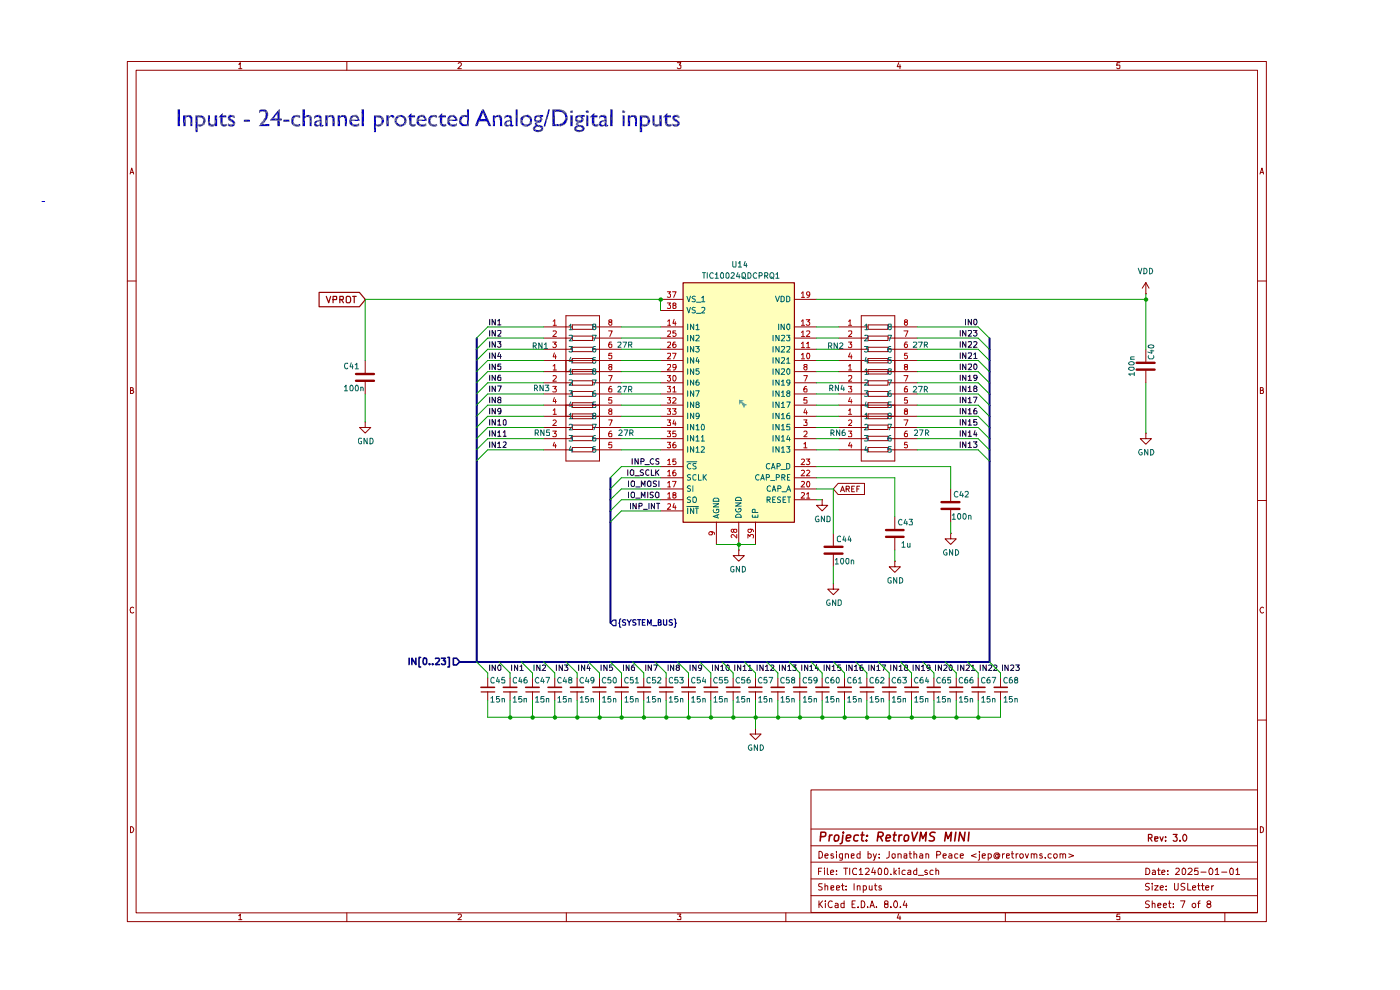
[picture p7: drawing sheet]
<svg xmlns="http://www.w3.org/2000/svg" width="297mm" height="210mm" viewBox="0 0 297 210" stroke-linecap="round" stroke-linejoin="round" font-family="sans-serif">
<g fill="none" stroke="#910000" stroke-width=".21">
<path d="M27 13h241.6v182.5h-241.6zM28.9 14.9h237.9v178.7h-237.9zM50.6 13.6h.2l.2-.3v1.3M50.6 14.6h.7M73.6 13v1.9M97.2 13.5l.2-.2h.3l.2 .2v.3l-.8 .8h.8M143.7 13.3h.7l-.3 .5 .3 .1v.5l-.1 .2h-.4l-.2-.2M190.7 13.3l-.4 .8h.8M190.9 13.7v.9M237.6 13.3h-.6l-.1 .6 .6-.1 .1 .6-.2 .2h-.3l-.2-.2M27.6 36.9l.3-1.3 .5 1.3M27.7 36.6h.6"/>
<path d="M267.3 36.9l.4-1.3 .4 1.3M267.4 36.6h.6M27 59.6h1.9M266.8 59.6h1.8M27.7 82.8l.5-.1v-.4l-.5-.1v1.3h.4l.3-.4-.4-.3M267.4 82.8l.6-.1v-.3l-.2-.2h-.4v1.3l.6-.1 .1-.3-.3-.3M266.8 106.2h1.8M28.4 128.9l-.3-.1a.65 .65 0 0 0-.5 .6 .65 .65 0 0 0 .5 .6l.3-.1M268.1 128.9l-.3-.1a.65 .65 0 0 0-.5 .6 .65 .65 0 0 0 .5 .6l.3-.1M266.8 152.7h1.8M27.7 175.3a.64 .64 0 0 1 .7 .7 .64 .64 0 0 1-.7 .6zM172 167.6h94.8v25.9h-94.8z"/>
<path d="M172 179.4h94.7M172 175.9h94.7M267.4 175.3a.64 .64 0 0 1 .7 .7 .64 .64 0 0 1-.7 .6zM50.6 194.2h.2l.2-.3v1.2M50.6 195.1h.7M73.6 193.6v1.9M97.2 194.1l.2-.2h.3l.2 .2v.3l-.8 .7h.8M120.1 193.6v1.9M143.7 193.9h.7l-.3 .5 .3 .1v.5h-.7M166.7 193.6v1.9M172 190h94.7M172 186.4h94.7"/>
<path d="M172 182.9h94.7M173.7 184.8h.5M173.7 180.6a.75 .75 0 0 1 .8 .6 .75 .75 0 0 1-.4 .8h-.4zM173.7 191.1v1.4M173.9 191.8l.6 .7M174.3 184.2h-.6v1.3M174.4 187.5h-.7v.2v.3l.7 .3v.3l-.2 .2-.5-.1M174.5 191.1l-.8 .8M174.9 184.2v.1M174.9 184.6v.9M175 188l.3-.1 .3 .1v.8M175 181.5l.7-.1-.2-.3-.5 .2v.6l.3 .1h.3"/>
<path d="M175 187.5v1.3M175.1 191.1v.2M175.1 191.6v.9M175.5 184.2v1.1l.3 .2M176.2 185.1l.7-.2-.2-.3-.4 .1-.1 .6 .1 .2h.5M176.3 188.4l.6-.2v-.2h-.6v.7h.6M176.5 191.3v-.1a.7 .7 0 0 0-.8 .5 .7 .7 0 0 0 .5 .8l.3-.1M176.8 181.2h-.5v.3l.5 .1 .1 .3-.3 .1h-.3M177.2 191.7l.3-.1 .3 .2v.7M177.5 185.4v.1M177.5 184.7v.1M177.5 188.4l.6-.2v-.2h-.6v.7h.6"/>
<path d="M177.5 180.6v.2M177.5 181.1v.9M177.8 191.9l-.6 .1-.1 .2 .2 .3 .5-.1M178.5 187.9h.6M178.7 187.5v1.2l.4 .1M178.7 181.1v1.1l-.1 .3h-.5M178.7 181.2l-.4-.1-.2 .3v.6h.6M179 184.2h.8M179.1 191.7l-.5-.1-.2 .2 .1 .6h.6M179.1 191.1v1.4M179.3 181.2l.4-.1 .3 .2v.7M179.3 181.1v.9"/>
<path d="M179.4 184.2v1.3M179.5 188.6v.2M179.5 188h.1M180.3 184.2v1.3M180.6 181.5l.6-.1v-.2h-.6v.8h.6M180.8 191.8h.4M181.2 187.5v1.3M181.4 191.1h-.6v1.4h.6M181.7 184.3a.53 .53 0 0 0-.7 0 .53 .53 0 0 0-.2 .6l.3 .6 .6-.1M181.9 188l.2-.1 .4 .1v.8M181.9 187.9v.9M182 192.4v.1"/>
<path d="M182.3 184.6l.3-.4v1.3M182.3 185.5h.8M182.5 181.2l-.5-.1-.2 .3 .1 .6h.6M182.5 180.6v1.4M182.7 191.1a.75 .75 0 0 1 .8 .6 .75 .75 0 0 1-.4 .8h-.4zM183.1 188l.5-.1 .2 .2-.1 .6h-.6M183.1 187.9v1.4M183.6 184.3l.6-.1 .2 .2-.1 .3-.7 .8h.8M184.1 192.4v.1M184.2 181.2l.4-.1 .2 .3v.4l-.2 .2h-.4M184.2 180.6v1.4M184.4 187.9v.7l.3 .2 .3-.2"/>
<path d="M184.6 192.5l.4-1.4 .5 1.4M184.7 192.1h.6M185 187.9v.9M185.3 184.1l-.4 1h.9M185.3 181.1l.3 .9M185.5 187.9h.5M185.6 184.6v.9M185.7 187.5v1.1l.3 .2M185.9 192.4v.1M185.9 181.1l-.4 1.3-.2 .1M186.4 184.3l.2-.1a.82 .82 0 0 1 .3 1.3l-.5-.1zM186.5 181.9v.1"/>
<path d="M186.5 181.2v.1M186.9 188l-.3-.1-.2 .2 .2 .3h.3l.1 .2-.2 .2-.4-.1M187.6 184.4l.3-.2a.78 .78 0 0 1 .6 .5 .78 .78 0 0 1-.3 .8l-.5-.1zM187.9 191.8l-.3-.4 .1-.2h.6v.5l-.6 .1a.45 .45 0 0 0 .1 .6 .45 .45 0 0 0 .6 0v-.5l-.3-.1M188.6 180.6v1.3l-.6 .1M189 192.4v.1M189 185.4v.1M189.3 181.2h.6l-.1 .8h-.5zM189.7 184.2v1.3M189.7 185l.5 .5M189.9 191.1a.84 .84 0 0 1 .3 1.3l-.1 .1a.8 .8 0 0 1-.6-.6 .8 .8 0 0 1 .4-.8zM190.2 184.6l-.5 .6"/>
<path d="M190.5 181.2l.4-.1 .3 .2v.7M190.5 181.1v.9M190.7 193.8l-.4 .9h.8M190.8 184.2v.1M190.8 184.6v.9M190.9 194.3v.8M191 192.4v.1M191.8 181.2h.6v.8M191.9 191.1l-.3 .9h.8M192 184.7l-.4-.1a.59 .59 0 0 0-.1 .9h.5M192.3 191.6v.9M192.4 181.4l-.6 .1v.5h.6"/>
<path d="M192.6 184.7h.6v.8h-.6v-.4l.6-.2M192.9 181.1h.5M193 180.6v1.3l.4 .1M193.9 181.2l.3-.1 .3 .2v.7M193.9 180.6v1.4M194.5 184.2v1.3h-.5l-.2-.2 .1-.6 .2-.1 .4 .1M194.8 185.7h1.1M195.2 181.2l.3-.1 .3 .2v.7M195.8 181.4l-.6 .1-.1 .2 .1 .3h.6M196.4 181.2l.4-.1 .2 .2v.7M196.4 181.1v.9M196.7 184.7l-.4-.1-.1 .2 .1 .3 .5 .2-.1 .2h-.5"/>
<path d="M198 184.7l-.5-.1a.59 .59 0 0 0-.1 .9h.6M198.5 184.7l.3-.1 .3 .1v.8M198.5 184.2v1.3M198.7 181.4l.7-.1 .2-.2-.1-.3-.3-.2h-.5v1.4M200.1 181.5l.6-.1v-.2l-.5-.1-.1 .2v.6l.1 .1h.5M201.3 181.2l.4-.1 .2 .2v.7M201.9 181.4l-.6 .1v.2l.1 .3h.5M203.2 181.2l-.4-.1-.3 .3 .1 .6h.6M203.7 181.5l.7-.1-.2-.3h-.3l-.2 .2v.6l.2 .1h.4M207.1 181.1l-1 .4 1 .4M207.8 181.1v1.2l-.3 .2M207.8 180.6v.2"/>
<path d="M208.4 181.5l.6-.1-.1-.3h-.4l-.1 .2v.6l.1 .1h.5M209.6 181.2l.5-.1 .2 .3v.4l-.2 .2h-.5M209.6 181.1v1.4M211.8 181.4l-.4-.2-.2 .3 .1 .4 .5-.1M211.8 181.2v.6l.1 .1 .2-.6-.3-.4h-.6a.72 .72 0 0 0-.2 1.1l.5 .2 .4-.2M212.7 181.1v.9M213.1 181.1l-.4 .3M213.3 193.6v1.9M213.5 181.5l.6-.1v-.2h-.6v.8h.6M214.5 181.1h.6M214.7 180.6v1.3l.4 .1M215.6 181.1v.9"/>
<path d="M216 181.1l-.4 .3M216.4 181.2l.4-.1 .3 .3v.4l-.3 .2h-.2l-.3-.2zM217.5 181.1l.3 .9 .4-.9M218.8 181.2l.3-.1 .3 .2v.7M218.8 181.1v.9M219.4 181.3l.1-.2 .5 .2v.7M221.1 181.2l-.4-.1-.1 .3v.1h.4l.2 .4-.2 .1h-.4M221.7 181.9v.1M223 181.2l-.4-.1-.3 .3v.4l.3 .2h.4M223.6 181.2h.6l.1 .6-.3 .2h-.2l-.3-.2zM224.9 181.2l.4-.1 .2 .2v.7M224.9 181.1v.9"/>
<path d="M225.5 181.3l.1-.2 .5 .2v.7M226.7 181.1l1.1 .4-1.1 .4M237.6 193.9h-.6l-.1 .6 .6-.1 .1 .6h-.7M243.1 184.2h.3a.76 .76 0 0 1 .5 .6 .76 .76 0 0 1-.3 .7h-.5zM243.8 187.5l-.5-.1-.3 .3 .1 .3 .5 .1 .2 .5-.2 .2-.6-.1M243.8 191.2l-.5-.1-.3 .3 .2 .4 .4 .1 .2 .4-.2 .2-.6-.1M244.4 187.4v.1M244.4 191.8l.2-.2 .4 .2v.7M244.4 187.9v.9M244.4 191.1v1.4M244.5 184.7l.4-.1 .2 .2v.7h-.6v-.4l.6-.2M244.9 187.9h.8l-.8 .9h.8"/>
<path d="M245.5 184.6h.6M245.6 192l.7-.1-.2-.3h-.3l-.2 .2v.6l.2 .1 .4-.1M245.8 184.2v1.3h.3M246.1 188.3l.7-.1-.2-.3-.5 .1v.6l.3 .2 .3-.1M246.5 185.1l.6-.2-.1-.3-.4 .1-.1 .6 .1 .2h.5M246.8 192l.7-.1-.2-.3-.5 .2v.6l.3 .1 .3-.1M247.4 188.6v.2M247.4 188h.1M247.7 185.4v.1M247.7 184.7v.1M247.9 191.6h.5M248.1 191.1v1.3l.3 .1"/>
<path d="M248.9 192.4v.1M248.9 191.7v.1M249.2 187.4v1.2l.2 .2h.3l.2-.2v-1.2M249.4 184.3l.2-.1h.3l.3 .4-.9 .9h.9M250.4 191.1h1l-.6 1.4M251 184.2a.78 .78 0 0 1 .6 .5 .78 .78 0 0 1-.2 .8h-.4l-.2-.2v-.9zM251.4 187.5l-.6-.1-.3 .3 .2 .3 .7 .4a.51 .51 0 0 1-.3 .4 .51 .51 0 0 1-.6-.1M252 187.4v1.4h.6M252.1 184.3l.5-.1 .3 .4-.9 .9h.9M252.9 191.9a.45 .45 0 0 1 .7-.2v.7a.45 .45 0 0 1-.7-.1zM253 188.3l.7-.1-.2-.3-.5 .1v.6l.2 .2 .4-.1M254.1 187.9h.5"/>
<path d="M254.1 191.6h.5M254.2 184.2h-.7l-.1 .6 .2-.1h.5l.1 .7h-.8M254.3 187.4v1.2l.3 .2M254.6 191.1l-.3 .2v1.2M254.8 185h1.1M254.8 187.9h.6M255.1 187.4v1.3l.3 .1M255.8 188.3l.7-.1-.2-.3-.5 .1v.6l.2 .2 .4-.1M256.4 191.8l-.4-.4 .2-.2 .4-.1 .3 .3-.1 .2-.2 .2h-.4l-.2 .2a.47 .47 0 0 0 .6 .5l.3-.2v-.3l-.3-.2M256.6 184.2h.2a.78 .78 0 0 1 .2 1.3h-.4l-.1-.2v-.6zM257 187.9v.9M257.5 187.9l-.5 .2"/>
<path d="M257.8 184.6l.4-.4v1.3M257.8 185.5h.8M259.2 185h1.1M259.8 193.6v1.9M261 184.2h.3l.3 .2v.9l-.1 .2h-.5l-.1-.5zM262.2 184.6l.4-.4v1.3M262.2 185.5h.8"/>
</g>
<path d="M243.6 177.8l.7-.1 .1-.5-.3-.2h-.5v1.4M244 177.8l.4 .6M245 177.9l.7-.1-.1-.3h-.6v.9h.6M246.1 177.5l.3 .9 .4-.9M247.3 178.3v.1M247.3 177.5v.2M248.9 177h.8l-.4 .5 .3 .1v.8h-.6l-.1-.1M250.3 178.3v.1M251.3 177a.75 .75 0 0 1 .5 .7 .75 .75 0 0 1-.5 .7 .92 .92 0 0 1 0-1.4z" fill="none" stroke="#910000" stroke-width=".25"/>
<g fill="none" stroke="#910000" stroke-width=".34">
<path d="M174.1 177.5l.9-.1 .2-.7-.3-.2h-.7l-.2 1.9M176 177.1l-.1 1.3M176.5 177.1l-.4 .1-.2 .3M177.1 177.3l.5-.2 .4 .4-.1 .6-.4 .3-.5-.1zM178.8 177.1l-.2 1.6-.4 .3M178.9 176.5v.2M179.6 177.8l.8-.2v-.4a.6 .6 0 0 0-.8 .2v.9h.7M182.1 177.2l-.5-.1-.4 .4v.7l.2 .2 .6-.1M182.6 177.1h.7M183 176.5l-.2 1.6 .4 .3M183.8 178.2v.2M184 177.2l.1 .1h-.3l.2-.1-.1 .2"/>
<path d="M186.3 177.5l.8-.1 .3-.3-.1-.4-.3-.2h-.6l-.3 1.9M186.7 177.5l.5 .9M188 177.8l.9-.2-.1-.4h-.7l-.1 .9 .1 .3 .6-.1M189.5 177.1h.7M189.8 176.5l-.2 1.6 .4 .3M190.8 177.1l-.1 1.3M191.3 177.1l-.4 .1-.1 .3M191.9 177.3l.5-.2 .4 .4-.1 .6-.3 .3-.5-.1zM193.5 176.5l.3 1.9 .9-1.9M195.1 178.4l.2-1.9 .5 1.4 .7-1.4-.2 1.9M198.4 176.6a.79 .79 0 0 0-1.1 .3l.1 .4a.67 .67 0 0 1 .7 .9l-.3 .2-.7-.1M200.4 178.4l.3-1.9 .4 1.4 .7-1.4-.1 1.9"/>
<path d="M202.8 176.5l-.3 1.9M204.7 176.5l-.2 1.9-.9-1.9-.2 1.9M205.6 176.5l-.2 1.9"/>
</g>
<path d="M144.9 59.9h23.6v50.8h-23.6z" fill="#ffb"/>
<g fill="none" stroke="#910000" stroke-width=".34">
<path d="M125.7 145.8h2.8M130.5 145.8h2.8M135.2 145.8h2.8M139.9 145.8h2.8M144.6 145.8h2.9M149.4 145.8h2.8M154.1 145.8h2.9M158.8 145.8h2.8M163.6 145.8h2.8M168.3 145.8h2.8M173.1 145.8h2.8M177.7 145.8h2.9"/>
<path d="M182.5 145.8h2.8M187.2 145.8h2.9M191.9 145.8h2.9"/>
</g>
<g fill="none" stroke="#910000" stroke-width=".25">
<path d="M125.8 146.8h2.8M130.5 146.8h2.8M135.3 146.8h2.8M139.9 146.8h2.9M144.7 146.8h2.8M149.4 146.8h2.9M154.1 146.8h2.9M158.9 146.8h2.8M163.6 146.8h2.8M168.4 146.8h2.8M173.1 146.8h2.8M177.8 146.8h2.8"/>
<path d="M182.5 146.8h2.9M187.2 146.8h2.9M192 146.8h2.9"/>
</g>
<g fill="none" stroke="#910000" stroke-width=".21">
<path d="M243.1 59.9l-.8 1.2M243.1 59.9v2.4M243.1 59.9l.7 1.2M178 78.8h16.6M178 76.5h16.6M178 74.1h6.2M178 71.7h6.2M178 69.3h6.2M182.7 67h7.1v30.8h-7.1zM184.2 78.4h4.2v.9h-4.2zM184.2 76h4.2v1h-4.2zM184.2 73.7h4.2v.9h-4.2z"/>
<path d="M184.2 71.3h4.2v.9h-4.2zM184.2 68.9h4.2v1h-4.2zM188.4 74.1h6.2M188.4 71.7h6.2M188.4 69.3h6.2M243.1 62.3h.1M243.1 74.1v2.6M243.1 78.6v2.6M178 95.4h6.2M178 93.1h6.2M178 90.7h6.2M178 88.3h16.6"/>
<path d="M178 85.9h16.6M178 83.6h6.2M178 81.2h6.2M184.2 94.9h4.2v.9h-4.2zM184.2 92.5h4.2v1h-4.2zM184.2 90.2h4.2v.9h-4.2zM184.2 87.8h4.2v1h-4.2zM184.2 85.4h4.2v1h-4.2zM184.2 83.1h4.2v1h-4.2zM184.2 80.8h4.2v.9h-4.2zM188.4 95.4h6.2M188.4 93.1h6.2"/>
<path d="M188.4 90.7h6.2M188.4 83.6h6.2M188.4 81.2h6.2M243.1 91.9v1.2h1.2l-1.2 1.1-1.2-1.1h1.2M243.1 91.9h.1M156.7 116.7v1.2h-1.2l1.2 1.1 1.2-1.1h-1.2M156.7 116.7h.1M174.4 106v1.2h1.2l-1.2 1.2-1.2-1.2h1.2M174.4 106h.1M176.8 113.1v2.6M176.8 117.6v2.6M177.8 102.5h5.6v2.4h-5.6l-1-1.2z"/>
<path d="M178.3 104.3l.4-1.2 .5 1.2M178.5 104h.5M179.5 103.7h.6l.1-.5-.7-.1v1.2M179.8 103.7l.4 .6M180.7 103.7h.4M181.3 103.1h-.6v1.2h.6M181.8 103.7h.4M182.4 103.1h-.6v1.2M189.8 119v1.2h1.2l-1.2 1.2-1.2-1.2h1.2M189.8 119h.1M189.8 109.6v2.6M189.8 114v2.7"/>
<path d="M201.7 113.1v1.2h1.2l-1.2 1.2-1.2-1.2h1.2M201.7 113.1h.1M201.7 103.7v2.6M201.7 108.2v2.5M176.8 123.8v1.2h1.2l-1.2 1.2-1.2-1.2h1.2M176.8 123.8h.1M127.2 143.9v1.9M127.2 146.7v1.9M131.8 143.9v1.9M131.8 146.7v1.9M136.6 143.9v1.9M136.6 146.7v1.9"/>
<path d="M141.3 143.9v1.9M141.3 146.7v1.9M146.1 143.9v1.9M146.1 146.7v1.9M150.8 143.9v1.9M150.8 146.7v1.9M155.5 143.9v1.9M155.5 146.7v1.9M160.3 154.5v1.2h1.2l-1.2 1.2-1.2-1.2h1.2M160.3 154.5h.1M160.3 143.9v1.9M160.3 146.7v1.9"/>
<path d="M165 143.9v1.9M165 146.7v1.9M169.7 143.9v1.9M169.7 146.7v1.9M174.4 143.9v1.9M174.4 146.7v1.9M179.2 143.9v1.9M179.2 146.7v1.9M183.9 143.9v1.9M183.9 146.7v1.9M188.6 143.9v1.9M188.6 146.7v1.9"/>
<path d="M193.4 143.9v1.9M193.4 146.7v1.9"/>
</g>
<g fill="none" stroke="#0f0f0f" stroke-width=".21">
<path d="M203.7 70.1v1.2M203.7 72.5v1.2M203.7 74.8v1.2M203.7 77.2v1.2M203.7 79.6v1.1M204.8 67.7v1.2M204.9 79.6v1.1l-.7-1.1v1.1M204.9 70.1v1.2l-.7-1.2v1.2M204.9 72.5v1.2l-.7-1.2v1.2M204.9 74.8v1.2l-.7-1.2v1.2M204.9 77.2v1.2l-.7-1.2v1.2M205.4 79.8l.3-.2v1.1"/>
<path d="M205.4 70.2h.7v.4l-.7 .7h.7M205.4 72.6h.7v.4l-.7 .7h.7M205.4 74.9h.7v.5l-.7 .6h.7M205.4 77.3h.7v.4l-.7 .7h.7M206.1 67.7v1.2l-.7-1.2v1.2M206.5 70.1h.8l-.5 .4 .4 .1 .1 .4-.3 .3h-.3l-.2-.2M206.6 67.9l.2-.2a.6 .6 0 0 1 .5 .5 .6 .6 0 0 1-.2 .6l-.3 .1-.2-.2zM206.6 72.6l.5-.1 .2 .3-.8 .9h.8M206.6 75.2l.3-.4v1.2M206.6 77.4l.2-.2a.6 .6 0 0 1 .5 .4 .6 .6 0 0 1-.2 .7l-.3 .1-.2-.3zM206.6 76h.7M203.7 81.9v1.2"/>
<path d="M203.7 84.2v1.2M203.7 86.6v1.2M203.7 89v1.2M203.7 91.4v1.1M203.7 93.7v1.2M204.9 93.7v1.2l-.7-1.2v1.2M204.9 89v1.2l-.7-1.2v1.2M204.9 91.4v1.1l-.7-1.1v1.1M204.9 81.9v1.2l-.7-1.2v1.2M204.9 84.2v1.2l-.7-1.2v1.2M204.9 86.6v1.2l-.7-1.2v1.2M205.4 94.1l.3-.4v1.2"/>
<path d="M205.4 89.3h.2l.1-.3v1.2M205.4 91.7h.2l.1-.3v1.1M205.4 82.2h.2l.1-.3v1.2M205.4 84.6h.2l.1-.4v1.2M205.4 87h.2l.1-.4v1.2M205.4 80.7h.7M205.4 94.9h.7M205.4 90.2h.7M205.4 92.5h.7M205.4 83.1h.7M205.4 85.4h.7M205.4 87.8h.7"/>
<path d="M206.5 93.7h.8l-.5 .5 .5 .2-.1 .4h-.7M206.5 84.2h.8l-.5 1.2M206.8 82.4l-.2-.1 .2-.4h.2l.3 .2-.2 .3h-.3l-.2 .2 .1 .5h.4l.2-.2v-.3l-.3-.2M206.8 91.4l-.2 .8h.7M207.1 86.6l-.3 .1-.2 .3v.7l.5 .1 .2-.2v-.3l-.2-.2h-.4l-.1 .2M207.1 91.8v.7M207.2 89h-.6v.6l.5-.1 .2 .2v.3l-.2 .2-.5-.1M207.3 80l-.3 .3-.4-.1v-.5l.5-.1a.82 .82 0 0 1-.1 1.1h-.3M137 141.1v1.1M138.2 141.1v1.1l-.7-1.1v1.1M138.7 141.1h.7l-.5 1.1M141.7 141.1v1.1"/>
<path d="M142.9 141.1v1.1l-.7-1.1v1.1M143.7 141.6l-.3-.3 .3-.2h.4v.4a.51 .51 0 0 0-.6 .7h.6v-.6h-.2M146.4 141.1v1.1M147.7 141.1v1.1l-.7-1.1v1.1M148.8 141.6l-.4 .2-.1-.1-.1-.4a.35 .35 0 0 1 .3-.3 .35 .35 0 0 1 .3 .3l-.1 .9h-.4M151.1 141.1v1.1M152.4 141.1v1.1l-.7-1.1v1.1M152.9 141.4l.3-.3v1.1M152.9 142.2h.7M154.2 141.1h.2l.3 .2v.7l-.4 .2a.7 .7 0 0 1-.1-1.1zM155.9 141.1v1.1M157.1 141.1v1.1l-.6-1.1v1.1"/>
<path d="M157.7 141.4l.3-.3v1.1M157.7 142.2h.6M158.8 141.4l.3-.3v1.1M158.8 142.2h.6M160.6 141.1v1.1M161.9 141.1v1.1l-.7-1.1v1.1M162.4 141.4l.3-.3v1.1M162.4 142.2h.7M163.5 141.1h.4l.3 .3-.8 .8h.8M165.4 141.1v1.1M166.6 141.1v1.1l-.7-1.1v1.1M167.1 141.4l.4-.3v1.1"/>
<path d="M167.1 142.2h.7M168.1 141.1h.8l-.4 .4 .4 .2-.1 .5h-.7M170.1 141.1v1.1M171.4 141.1v1.1l-.7-1.1v1.1M171.8 141.4l.3-.3v1.1M171.8 142.2h.7M173.2 141l-.2 .8h.7M173.5 141.5v.7M174.8 141.1v1.1M176 141.1v1.1l-.7-1.1v1.1M176.5 141.4l.4-.3v1.1M176.5 142.2h.7"/>
<path d="M178.3 141.1h-.6v.5l.4-.1 .3 .2-.1 .5h-.6M179.6 141.1v1.1M180.8 141.1v1.1l-.7-1.1v1.1M181.3 141.4l.3-.3v1.1M181.3 142.2h.7M183 141.1l-.5 .2v.9h.6v-.5l-.2-.2h-.3l-.1 .2M184.3 141.1v1.1M185.5 141.1v1.1l-.7-1.1v1.1M186 141.4l.4-.3v1.1M186 142.2h.7M187.1 141.1h.8l-.5 1.1M189 141.1v1.1"/>
<path d="M190.2 141.1v1.1l-.6-1.1v1.1M190.8 141.4l.3-.3v1.1M190.8 142.2h.6M192.1 141.6l-.2-.3 .2-.2h.4v.4a.51 .51 0 0 0-.6 .7h.6v-.6h-.1M193.7 141.1v1.1M195 141.1v1.1l-.7-1.1v1.1M195.5 141.4l.3-.3v1.1M195.5 142.2h.7M197.3 141.6l-.2 .2h-.2l-.3-.2 .1-.5h.6v.9l-.5 .2"/>
</g>
<path d="M241.1 78.4h3.8M241.1 77h3.8M174.9 117.4h3.8M174.9 116h3.8M188 113.9h3.7M188 112.4h3.7M199.7 108h3.8M199.7 106.5h3.8" fill="none" stroke="#910000" stroke-width=".51"/>
<g fill="none" stroke="#006665" stroke-width=".21">
<path d="M183.4 73.5h.8l-.5 .4 .4 .1 .1 .4-.3 .3h-.3l-.2-.2M183.5 78.6l.3-.4v1.2M183.5 69.1l.3-.3v1.1M183.5 71.2l.5-.1 .2 .4-.8 .8h.8M183.5 79.4h.7M183.5 69.9h.7M183.7 75.8l-.2 .8h.7M184 76.2v.8M188.4 71.1h.7l-.5 1.2M188.6 78.7l-.2-.3 .2-.2h.4l.1 .4-.7 .3v.3l.2 .2 .5-.2v-.4l-.2-.1M188.6 69.3l-.2-.4 .2-.1h.4l.1 .3-.7 .3v.3l.2 .2 .5-.1v-.5h-.2M189 73.5l-.4 .1a.82 .82 0 0 0 0 1.1l.5-.2v-.5l-.5-.1-.2 .3"/>
<path d="M189.1 75.9h-.6l-.1 .5h.7v.5l-.2 .1h-.3l-.2-.1M183.4 92.4h.8l-.5 .5 .5 .2v.3l-.2 .2-.6-.1M183.4 82.9h.8l-.5 .5 .5 .2v.3l-.2 .2-.6-.1M183.5 88l.3-.4v1.2M183.5 90.2l.4-.2 .3 .3-.8 .9h.8M183.5 80.7l.5-.1 .2 .3-.8 .8h.8M183.5 88.8h.7M183.7 94.7l-.2 .8h.7M183.7 85.3l-.2 .8h.7M184 85.7v.7M184 95.2v.7M188.4 90h.7l-.5 1.2"/>
<path d="M188.4 80.6h.7l-.5 1.1M188.6 88.1l-.2-.2 .2-.3h.3l.2 .5h-.5l-.2 .3 .2 .4 .5-.1v-.4l-.2-.2M189 92.4l-.4 .1-.2 .9 .2 .2 .5-.1-.1-.6h-.4l-.2 .2M189 82.9l-.4 .2-.2 .8 .2 .2 .5-.1-.1-.6h-.4l-.2 .2M189.1 94.7h-.6l-.1 .6 .2-.1h.3l.2 .1v.5h-.7M189.1 85.3h-.6l-.1 .6 .6-.1 .1 .6h-.7"/>
</g>
<g fill="none" stroke="#b90000" stroke-width=".21">
<path d="M180 77.6l.3-.3v1.2M180 79.8h.7v.4l-.7 .7h.7M180 68.2l.3-.4v1.2M180 70.3h.7v.4l-.7 .7h.7M180 72.6h.7l-.4 .4 .4 .1v.5l-.2 .1h-.3l-.2-.1M180 78.5h.7M180 69h.7M180.3 74.8l-.3 .9h.8M180.6 75.3v.8M191.8 79.7h.8l-.5 1.2M191.8 70.2h.8l-.5 1.2M192.1 77.8l-.2-.2v-.3h.5v.4l-.5 .1v.2v.2l.2 .3 .4-.3-.1-.4h-.1"/>
<path d="M192.1 68.3l-.2-.2a.35 .35 0 0 1 .3-.3 .35 .35 0 0 1 .3 .3l-.2 .2a.36 .36 0 0 0-.4 .4 .36 .36 0 0 0 .5 .3 .36 .36 0 0 0 0-.6l-.1-.1M192.4 74.9h-.5v.5h.5v.6l-.4 .1-.1-.2M192.4 72.6h-.3l-.2 .2v.9h.5l.1-.5a.35 .35 0 0 0-.3-.2 .35 .35 0 0 0-.3 .2M180 87h.2l.1-.3v1.2M180 89.2l.2-.1h.3l.2 .1v.4l-.7 .7h.7M180 91.4h.7l-.4 .5 .4 .1v.5h-.7M180 82h.7l-.4 .5 .4 .1v.5h-.7M180 87.9h.7M180.3 93.8l-.3 .8h.8M180.3 84.3l-.3 .9h.8M180.6 84.8v.7M180.6 94.2v.8"/>
<path d="M191.8 89.1h.8l-.5 1.2M192.1 87.2h-.2a.31 .31 0 0 1 .1-.4 .31 .31 0 0 1 .4 .1v.3h-.3l-.2 .3v.4h.5l.1-.4-.2-.3M192.4 93.8h-.5v.6l.5-.1v.6h-.5M192.4 91.4h-.2a.93 .93 0 0 0-.3 1.2h.5l.1-.5-.1-.2h-.5v.2M192.4 84.3h-.5v.6l.5-.1v.7l-.5-.1M192.4 82h-.2a.93 .93 0 0 0-.3 1.1h.5l.1-.5-.1-.1h-.5v.1"/>
</g>
<path d="M130.1 131.5h.6v1.2h-.6l-.6-.6z" fill="#fff"/>
<g fill="none" stroke="#02008a" stroke-width=".25">
<path d="M130.1 131.5h.6v1.2h-.6l-.6-.6zM131.7 131.3l-.3 .1v.6l-.1 .2 .1 .2 .1 .7h.2M132.7 131.5l-.4-.1-.3 .3 .3 .3 .4 .2v.3h-.7M133.1 131.4l.4 .6 .4-.6M133.5 132v.6M134.9 131.5h-.7v.4l.7 .4-.2 .3-.5-.1M135.3 131.4h.6M135.6 131.4v1.2M136.3 132h.4M136.9 131.4h-.6v1.2h.6M137.4 132.6v-1.2l.4 .9 .3-.9v1.2M138.5 132.7h.8"/>
<path d="M139.7 132h.3l.3-.2-.1-.3-.5-.1v1.2h.4l.2-.1v-.4l-.3-.1M140.8 131.4v1l.2 .2 .4-.1v-1.1M142.6 131.5l-.4-.1-.3 .3 .3 .3 .4 .2v.3h-.7M143 131.3l.3 .1v.7l.2 .1h-.2v.7l-.3 .2"/>
</g>
<g fill="none" stroke="#0f0f0f" stroke-width=".21">
<path d="M103.9 67.7v1.2M103.9 70.1v1.2M103.9 72.5v1.2M103.9 74.8v1.2M103.9 77.2v1.2M103.9 79.6v1.1M105.1 72.5v1.2l-.7-1.2v1.2M105.1 74.8v1.2l-.7-1.2v1.2M105.1 79.6v1.1l-.7-1.1v1.1M105.1 77.2v1.2l-.7-1.2v1.2M105.1 67.7v1.2l-.7-1.2v1.2M105.1 70.1v1.2l-.7-1.2v1.2"/>
<path d="M105.6 72.5h.7l-.4 .4 .4 .1v.5l-.2 .2h-.3l-.2-.2M105.6 68.1l.3-.4v1.2M105.6 70.2h.7v.4l-.7 .7h.7M105.6 68.9h.7M105.9 74.8l-.3 .8h.7M106.2 79.6h-.4l-.2 .4v.5l.2 .2h.4v-.7h-.4l-.2 .2M106.2 75.2v.8M106.3 77.2h-.6l-.1 .5h.7v.5l-.2 .2h-.3l-.2-.2M103.9 81.9v1.2M103.9 84.2v1.2M103.9 86.6v1.2M103.9 89v1.2"/>
<path d="M103.9 91.4v1.1M103.9 93.7v1.2M105.1 89v1.2l-.7-1.2v1.2M105.1 86.6v1.2l-.7-1.2v1.2M105.1 91.4v1.1l-.7-1.1v1.1M105.1 84.2v1.2l-.7-1.2v1.2M105.1 81.9v1.2l-.7-1.2v1.2M105.1 93.7v1.2l-.7-1.2v1.2M105.6 89.3h.2l.1-.3v1.2M105.6 91.7h.2l.1-.3v1.1M105.6 81.9h.7l-.5 1.2M105.6 94.1l.3-.4v1.2"/>
<path d="M105.6 90.2h.7M105.6 92.5h.7M105.6 94.9h.7M105.8 84.8l-.2-.3 .2-.3h.3l.2 .5-.5 .1-.2 .2 .2 .4 .5-.1v-.4l-.2-.1M106.3 87.1v.2l-.5 .1-.1-.1-.1-.4 .2-.3 .5 .2v.7l-.2 .3h-.3M106.8 91.7l.3-.3v1.1M106.8 93.8h.6v.4l-.7 .7h.7M106.8 92.5h.6M107 89l.4 .2-.1 1h-.4l-.1-.2v-.8zM133.2 99.7v1.1M133.9 99.7l.6 .1v.9l-.6 .1a.78 .78 0 0 1 0-1.1zM134.1 97.3v1.2"/>
<path d="M135.4 97.3v1.2l-.7-1.2v1.2M136 97.9h.5l.2-.2-.1-.3-.6-.1v1.2M136.5 99.7h-.4l-.3 .2 .3 .3 .4 .2v.4h-.7M136.8 98.6h1M137.7 99.7a.45 .45 0 0 0-.7 .2v.7a.45 .45 0 0 0 .7 .2M138.2 99.7v1.1h.6M138.7 97.4a.55 .55 0 0 0-.8 .5 .55 .55 0 0 0 .8 .5M139.1 99.7v1.1M139.8 97.4l-.4-.1-.3 .2 .3 .4 .4 .1v.4h-.7M139.8 99.7l-.7 .6M133.4 102v1.2M133.4 104.4v1.2"/>
<path d="M133.8 106.8v1.2M134.1 102l.5 .2v.8l-.5 .2a.78 .78 0 0 1 0-1.2zM134.1 104.4l.5 .2v.8l-.5 .2a.78 .78 0 0 1 0-1.2zM134.7 100.9h.9M134.9 103.3h.9M134.9 105.7h.9M135 106.8v1.2l-.7-1.2v1.2M135.6 107.4l.5-.1v-.5h-.5v1.2M136.1 103.2v-1.2l.4 .9 .3-.9v1.2M136.1 105.6v-1.2l.4 .8 .3-.8v1.2M136.5 108h.8M137.4 102.2l.3-.2 .4 .2v.8l-.3 .2-.4-.2z"/>
<path d="M137.4 104.4v1.2M137.7 106.8v1.2M138.6 104.5h-.7v.3l.7 .4-.3 .4-.4-.1M138.9 106.8v1.2l-.7-1.2v1.2M139.3 102.1h-.7v.3l.7 .5-.3 .3-.4-.1M139.3 104.4l.5 .2v.8l-.5 .2a.78 .78 0 0 1 0-1.2zM139.3 106.8h.7M139.3 100.2l.5 .6M139.6 106.8v1.2M139.8 102v1.2M103.9 141.1v1.1M105.1 141.1v1.1l-.7-1.1v1.1"/>
<path d="M105.8 141.1h.2l.3 .2v.7l-.4 .2a.7 .7 0 0 1-.1-1.1zM108.5 141.1v1.1M109.8 141.1v1.1l-.7-1.1v1.1M110.3 141.4l.4-.3v1.1M110.3 142.2h.7M113.3 141.1v1.1M114.6 141.1v1.1l-.7-1.1v1.1M115.1 141.1h.4l.2 .3-.7 .8h.7M127.5 141.1v1.1M128.8 141.1v1.1l-.7-1.1v1.1M129.9 141.1h-.6v.5l.4-.1 .3 .2-.1 .5h-.6M132.3 141.1v1.1"/>
<path d="M133.4 141.1v1.1l-.6-1.1v1.1M134.5 141.1h-.2a.73 .73 0 0 0-.1 1.1h.4v-.6l-.4-.1-.3 .2M198.5 141.1v1.1M199.7 141.1v1.1l-.6-1.1v1.1M200.2 141.1h.5l.2 .3-.7 .8h.7M201.4 141.1h.4a.78 .78 0 0 1 0 1.1h-.4zM203.2 141.1v1.1M204.5 141.1v1.1l-.7-1.1v1.1M205 141.1h.4l.3 .3-.8 .8h.8M206.1 141.4l.3-.3v1.1M206.1 142.2h.7M207.9 141.1v1.1"/>
<path d="M209.2 141.1v1.1l-.7-1.1v1.1M209.7 141.1h.4l.3 .3-.8 .8h.8M210.8 141.1h.4l.3 .3-.8 .8h.8M212.7 141.1v1.1M213.9 141.1v1.1l-.7-1.1v1.1M214.4 141.1h.7v.5l-.7 .6h.7M215.5 141.1h.7l-.4 .4 .4 .2v.5h-.7"/>
</g>
<g fill="none" stroke="#910000" stroke-width=".25">
<path d="M144.9 60h23.6v50.8h-23.6zM67.7 62h8.5l1.3 1.5-1.3 1.6h-8.5zM69.2 62.9l.5 1.3 .4-1.3M70.7 63.5h.6l.1-.5-.7-.1v1.3M72.1 63.5h.7v-.6h-.7v1.3M72.4 63.5l.5 .7M73.5 63a.55 .55 0 0 1 .9 .3l-.1 .8-.2 .1h-.5l-.1-.1zM74.8 62.9h.8M75.1 62.9v1.3M106.8 146.8h2.9M111.6 146.8h2.8M196.7 146.8h2.8"/>
<path d="M201.5 146.8h2.8M206.2 146.8h2.8M210.9 146.8h2.8"/>
</g>
<g fill="none" stroke="#910000" stroke-width=".21">
<path d="M77.5 76.5v2.6M115.3 76.5h16.5M115.3 74.1h6.1M115.3 71.7h6.1M115.3 69.3h6.1M115.3 78.8h16.5M120.1 67h7.1v30.8h-7.1zM121.4 76h4.3v1h-4.3zM121.4 73.7h4.3v.9h-4.3zM121.4 71.3h4.3v.9h-4.3zM121.4 68.9h4.3v1h-4.3zM121.4 78.4h4.3v.9h-4.3z"/>
<path d="M125.7 74.1h6.1M125.7 71.7h6.1M125.7 69.3h6.1M140.1 76.5h4.8M140.1 74.1h4.8M140.1 71.7h4.8M140.1 69.3h4.8M140.1 63.5h4.8M140.1 78.8h4.8M140.1 65.9h4.8M168.5 76.5h4.7M168.5 74.1h4.7"/>
<path d="M168.5 71.7h4.7M168.5 69.3h4.7M168.5 63.5h4.7M168.5 78.8h4.7M77.5 89.5v1.2h1.2l-1.2 1.2-1.2-1.2h1.2M77.5 89.5h.1M77.5 80.9v2.7M115.3 95.4h6.1M115.3 93.1h6.1M115.3 90.7h6.1M115.3 81.2h6.1M115.3 83.6h6.1"/>
<path d="M115.3 85.9h16.5M115.3 88.3h16.5M121.4 85.4h4.3v1h-4.3zM121.4 83.1h4.3v1h-4.3zM121.4 80.8h4.3v.9h-4.3zM121.4 94.9h4.3v.9h-4.3zM121.4 92.5h4.3v1h-4.3zM121.4 90.2h4.3v.9h-4.3zM121.4 87.8h4.3v1h-4.3zM125.7 95.4h6.1M125.7 93.1h6.1M125.7 90.7h6.1"/>
<path d="M125.7 81.2h6.1M125.7 83.6h6.1M140.1 95.4h4.8M140.1 99h4.8M140.1 93.1h4.8M140.1 90.7h4.8M140.1 81.2h4.8M140.1 83.6h4.8M140.1 85.9h4.8M140.1 88.3h4.8M168.5 95.4h4.7M168.5 99h4.7"/>
<path d="M168.5 93.1h4.7M168.5 90.7h4.7M168.5 81.2h4.7M168.5 83.6h4.7M168.5 85.9h4.7M168.5 88.3h4.7M140.1 101.3h4.8M140.1 103.7h4.8M140.1 106h4.8M140.1 108.4h4.8M152 110.7v4.8M156.7 110.7v4.8"/>
<path d="M160.3 110.7v4.8M168.5 101.3h4.7M168.5 103.7h4.7M168.5 106h4.7M108.2 143.9v1.9M108.2 146.7v1.9M112.9 143.9v1.9M112.9 146.7v1.9M198.1 143.9v1.9M198.1 146.7v1.9M202.9 143.9v1.9M202.9 146.7v1.9"/>
<path d="M207.5 143.9v1.9M207.5 146.7v1.9M212.3 143.9v1.9M212.3 146.7v1.9"/>
</g>
<g fill="none" stroke="#006665" stroke-width=".21">
<path d="M120.7 69.1l.4-.3v1.1M120.7 71.2h.7v.4l-.7 .7h.7M120.7 73.5h.7l-.3 .4 .3 .1v.5l-.2 .2h-.3l-.2-.2M120.7 78.6l.4-.4v1.2M120.7 69.9h.7M120.7 79.4h.7M121.1 75.8l-.4 .8h.8M121.3 76.2v.8M125.6 71.1h.9l-.5 1.2M126 69.3l-.3-.3 .1-.2h.5v.4l-.5 .1-.1 .1v.3l.3 .2 .4-.2-.1-.4h-.1M126 78.7l-.3-.2 .1-.3h.5v.5h-.5l-.1 .2v.3l.3 .2 .4-.2-.1-.5h-.1M126.3 75.9h-.5l-.1 .5h.6v.6h-.4l-.2-.1"/>
<path d="M126.3 73.5h-.3l-.2 .2v.9h.5l.1-.4a.35 .35 0 0 0-.3-.3 .35 .35 0 0 0-.4 .3M145.7 62.8l.4 1.2 .4-1.2M145.7 65.2l.4 1.2 .4-1.2M145.9 68.8v1.1M145.9 71.1v1.2M145.9 73.5v1.2M145.9 75.9v1.1M145.9 78.2v1.2M147.2 68.8v1.1l-.7-1.1v1.1M147.2 71.1v1.2l-.7-1.2v1.2M147.2 73.5v1.2l-.7-1.2v1.2M147.2 75.9v1.1l-.7-1.1v1.1"/>
<path d="M147.2 78.2v1.2l-.7-1.2v1.2M147.5 62.9l-.4-.1-.3 .3 .3 .3 .4 .2v.3h-.7M147.5 65.3l-.4-.1-.3 .2 .3 .4 .4 .2v.3h-.7M147.6 73.5h.7l-.4 .4 .4 .1v.4l-.2 .3h-.4l-.1-.2M147.7 69.1l.3-.3v1.1M147.7 71.2l.5-.1 .1 .4-.7 .8h.7M147.7 69.9h.6M147.7 64.1h1M147.7 66.5h1M147.9 75.8l-.2 .8h.6M148.2 76.2v.8M148.3 78.2h-.6v.5h.6v.5l-.2 .2-.4-.2"/>
<path d="M148.8 63.2l.4-.4v1.2M148.8 65.3h.7v.4l-.7 .7h.7M148.8 64h.7M164 71.1v1.2M164 73.5v1.2M164 75.9v1.1M164 78.2v1.2M164.5 62.8l.4 1.2 .5-1.2M165.2 68.8v1.1M165.3 75.9v1.1l-.7-1.1v1.1M165.3 73.5v1.2l-.7-1.2v1.2M165.3 71.1v1.2l-.7-1.2v1.2"/>
<path d="M165.3 78.2v1.2l-.7-1.2v1.2M165.7 62.8h.3l.4 .3v.7l-.4 .2h-.3zM165.8 75.9h.6l.1 .3-.8 .8h.8M165.8 73.6l.6-.1 .1 .3-.8 .9h.8M165.8 71.2l.6-.1 .1 .4-.8 .8h.8M165.8 78.3l.6-.1 .1 .4-.8 .8h.8M166.4 68.8v1.1l-.7-1.1v1.1M166.9 76.2l.3-.3v1.1M166.9 73.6h.7v.4l-.7 .7h.7M166.9 71.1h.7l-.4 .4 .4 .1v.5l-.2 .2h-.4l-.1-.2M166.9 62.8h.3l.4 .3v.7l-.4 .2h-.3zM166.9 77h.7"/>
<path d="M167 68.8h.4l.2 .1v.8l-.3 .2a.71 .71 0 0 1-.3-1.1zM167 78.2h.4l.2 .2v.8l-.3 .2a.71 .71 0 0 1-.3-1.2zM120.7 80.7h.7v.4l-.7 .6h.7M120.7 82.9h.7l-.3 .5 .3 .1v.5h-.7M120.7 88h.2l.2-.4v1.2M120.7 90.2l.2-.2h.3l.2 .2v.3l-.7 .7h.7M120.7 92.4h.7l-.3 .5 .3 .1v.5h-.7M120.7 88.8h.7M121.1 85.3l-.4 .8h.8M121.1 94.7l-.4 .8h.8M121.3 85.7v.7M121.3 95.2v.7"/>
<path d="M125.6 80.6h.9l-.5 1.1M125.6 90h.9l-.5 1.2M126 88.1h-.2a.31 .31 0 0 1 .1-.4 .31 .31 0 0 1 .4 .1v.3l-.5 .1v.6h.5l.1-.4-.2-.3M126.3 85.3h-.5l-.1 .6 .6-.1v.6h-.6M126.3 82.9h-.2a.93 .93 0 0 0-.3 1.2h.5l.1-.5-.1-.2h-.5l-.1 .2M126.3 94.7h-.5l-.1 .6 .2-.1 .4 .1v.5h-.6M126.3 92.4h-.2a.93 .93 0 0 0-.3 1.2h.5l.1-.5-.1-.2h-.5l-.1 .2M145.7 98h2.1M145.9 80.6v1.1M145.9 82.9v1.2M145.9 85.3v1.1M145.9 87.6v1.2"/>
<path d="M145.9 90v1.2M145.9 92.4v1.2M145.9 94.7v1.2M146.6 98.4a.55 .55 0 0 0-.8 .5 .55 .55 0 0 0 .8 .5M147.2 80.6v1.1l-.7-1.1v1.1M147.2 82.9v1.2l-.7-1.2v1.2M147.2 85.3v1.1l-.7-1.1v1.1M147.2 87.6v1.2l-.7-1.2v1.2M147.2 90v1.2l-.7-1.2v1.2M147.2 92.4v1.2l-.7-1.2v1.2M147.2 94.7v1.2l-.7-1.2v1.2M147.6 82.9h.7l-.5 1.2"/>
<path d="M147.7 98.4l-.5-.1-.2 .3 .2 .3 .5 .2v.3h-.7M147.7 90.3l.3-.3v1.2M147.7 92.7l.3-.3v1.2M147.7 95.1l.3-.4v1.2M147.7 95.9h.6M147.7 93.6h.6M147.7 91.2h.6M147.8 85.8l-.1-.1v-.3l.4-.1 .2 .3-.6 .3v.5h.5l.1-.1v-.3l-.2-.2M148.2 80.6h-.4l-.1 .3v.7l.5 .1 .1-.2v-.4l-.5-.1-.1 .2M148.3 88.1l-.2 .3-.4-.1v-.5l.4-.2a.81 .81 0 0 1 0 1.2h-.4M148.8 92.7l.3-.3v1.2M148.8 94.8l.4-.1 .2 .4-.7 .8h.7"/>
<path d="M148.8 93.6h.6M149 90a.75 .75 0 0 1 .3 1.2h-.4l-.1-.4v-.6zM163.3 98.4l-.2-.1a.6 .6 0 0 0-.5 .6 .6 .6 0 0 0 .5 .6l.2-.1M163.7 99.5l.3-1.2 .4 1.2M163.7 99.1h.6M164 80.6v1.1M164 82.9v1.2M164 85.3v1.1M164 87.6v1.2M164 90v1.2M164 92.4v1.2M164 94.7v1.2"/>
<path d="M164.8 98.9h.6l.1-.2-.1-.3-.6-.1v1.2M165.3 94.7v1.2l-.7-1.2v1.2M165.3 92.4v1.2l-.7-1.2v1.2M165.3 90v1.2l-.7-1.2v1.2M165.3 87.6v1.2l-.7-1.2v1.2M165.3 85.3v1.1l-.7-1.1v1.1M165.3 82.9v1.2l-.7-1.2v1.2M165.3 80.6v1.1l-.7-1.1v1.1M165.7 99.6h.9M165.8 95.1l.3-.4v1.2M165.8 92.7l.3-.3v1.2M165.8 90.3l.3-.3v1.2"/>
<path d="M165.8 88l.3-.4v1.2M165.8 85.6l.3-.3v1.1M165.8 83.2l.3-.3v1.2M165.8 80.9l.3-.3v1.1M165.8 95.9h.7M165.8 93.6h.7M165.8 91.2h.7M165.8 88.8h.7M165.8 86.4h.7M165.8 84.1h.7M165.8 81.7h.7M166.9 94.7h.7l-.4 .5 .4 .1v.5h-.7"/>
<path d="M166.9 98.3h.3l.4 .3v.6l-.4 .3h-.3zM166.9 85.3h.7l-.5 1.1M167.1 83.4l-.2-.3 .2-.2h.3l.2 .4-.5 .1-.2 .3 .1 .4 .6-.1v-.4l-.2-.2M167.2 92.4l-.3 .8h.7M167.5 87.6l-.5 .2-.1 .8 .1 .2 .6-.1-.1-.6h-.5l-.1 .2M167.5 92.8v.8M167.6 90h-.6l-.1 .6 .6-.1 .1 .6h-.7M167.6 81.1l-.5 .2-.2-.2v-.3l.1-.2 .6 .1v.8l-.2 .2h-.4M145.7 107.4h2.5M145.9 107.8v1.2M146.5 100.8l-.4-.1-.3 .2 .3 .4 .4 .1v.4h-.7M146.5 103.1l-.4-.1-.3 .3 .3 .3 .4 .2v.3h-.7"/>
<path d="M146.5 105.5l-.4-.1-.3 .3 .3 .3 .4 .2v.3h-.7M147 105.6l.5-.2a.65 .65 0 0 1 .3 .7 .65 .65 0 0 1-.6 .5l-.2-.2zM147 103v1.2M147.2 107.8v1.2l-.7-1.2v1.2M147.5 107.8h.7M147.7 100.8a.45 .45 0 0 0-.7 .1v.7a.45 .45 0 0 0 .7 .2M147.8 107.8v1.2M148.2 100.7v1.2h.6M149.2 100.7v1.2M149.4 101.2l.5 .7M149.9 100.7l-.7 .6M151.3 106.9h1.2l-1.2 .6h1.2"/>
<path d="M151.4 108.1l-.1 .1a.66 .66 0 0 0 .5 .6 .66 .66 0 0 0 .7-.3l-.1-.5h-.4v.3M151.4 105.8l.2-.1h.6l.3 .1v.5h-1.2zM152.1 109.2v.6M152.5 109.1l-1.2 .5 1.2 .3M156 106.7h1.2l-1.2 .7h1.2M156.1 109.3l.6-.2a.57 .57 0 0 1 .5 .6h-1.2zM156.1 108l-.1 .2a.61 .61 0 0 0 .7 .4 .61 .61 0 0 0 .5-.5l-.1-.2h-.4v.2M156.1 105.7l.3-.2h.6l.2 .3v.4h-1.2zM159.6 109.2v.5h1.2v-.5M160.2 108.7v-.6l-.5-.1-.1 .7h1.2M160.2 109.4v.3M161 100.8a.55 .55 0 0 0-.7 .5 .55 .55 0 0 0 .7 .5"/>
<path d="M161.4 101.9l.4-1.2 .3 1.2M161.5 101.5h.6M162.6 101.3h.6v-.5l-.6-.1v1.2M162.7 106h.6v-.5l-.6-.1v1.2M163 106l.4 .6M163.5 103.1l-.3-.1a.6 .6 0 0 0-.5 .6 .6 .6 0 0 0 .5 .6l.3-.1M163.5 101.9h.8M163.8 104.2l.4-1.2 .4 1.2M163.9 103.9h.6M163.9 106h.4M164.5 105.4h-.6v1.2h.6M164.7 101.3h.5l.2-.2-.1-.3-.6-.1v1.2"/>
<path d="M165 103.6h.5l.2-.1-.1-.4-.6-.1v1.2M165.6 105.5h-.6v.4l.5 .2 .1 .2-.2 .3-.5-.1M165.9 101.3h.5l.1-.2v-.3l-.6-.1v1.2M165.9 104.3h.9M166.1 106h.4M166.1 101.3l.4 .6M166.7 105.4h-.6v1.2h.6M166.9 104.2l.4-1.2 .4 1.2M167 103.9h.6M167 105.4h.7M167 101.3h.4M167.4 105.4v1.2"/>
<path d="M167.6 100.7h-.6v1.2h.6"/>
</g>
<g fill="none" stroke="#b90000" stroke-width=".21">
<path d="M117.3 72.6h.7l-.4 .4 .3 .1 .1 .4-.2 .2h-.4l-.1-.1M117.3 68.2l.4-.4v1.2M117.3 70.3l.6-.1 .1 .3-.7 .9h.7M117.3 77.6l.4-.3v1.2M117.3 79.8l.6-.1 .1 .3-.7 .9h.7M117.3 69h.7M117.3 78.5h.7M117.6 74.8l-.3 .9h.7M117.9 75.3v.8M129.1 70.2h.8l-.5 1.2M129.1 79.7h.8l-.5 1.2M129.4 68.3l-.3-.2 .1-.2h.6v.3l-.4 .1-.3 .3 .3 .4 .4-.2v-.4l-.2-.1"/>
<path d="M129.4 77.8l-.3-.3 .2-.2h.4l.1 .3-.7 .4v.2l.3 .3 .4-.2v-.4l-.2-.1M129.7 72.6h-.4a.82 .82 0 0 0 .1 1.1l.4-.1v-.5l-.4-.1-.3 .2M129.8 74.9h-.6l-.1 .5h.7v.5l-.2 .2h-.3l-.2-.2M141.6 79.7h.6l-.3 .4 .3 .1v.5l-.1 .2h-.4l-.1-.2M141.6 61.9h.6l-.3 .4 .3 .2v.5h-.6M141.6 64.3h.6l-.3 .4 .3 .2v.5h-.6M141.6 68.2l.4-.4v1.2M141.6 70.3l.6-.1v.5l-.6 .7h.6M141.6 72.6h.6v.5l-.6 .6h.6M141.6 75l.6-.1v.5l-.6 .7h.6M141.6 77.4l.6-.1v.5l-.6 .7h.6M141.6 69h.6"/>
<path d="M142.7 74.9h.7l-.5 1.2M142.7 61.9h.7l-.5 1.2M142.7 79.8l.2-.1a.6 .6 0 0 1 .6 .4 .6 .6 0 0 1-.2 .7l-.3 .1-.3-.3zM142.9 64.8l-.2-.1v-.4h.6v.4l-.6 .2v.5h.2h.4l.1-.2-.2-.4M143 67.7l-.3 .9h.7M143.3 72.6h-.4l-.2 .2v.8l.5 .1 .2-.2-.1-.4-.1-.1-.5 .1v.1M143.3 68.2v.8M143.3 70.2h-.6v.5h.6l.1 .4-.2 .3-.5-.2M143.4 77.8l-.1 .2h-.5l-.1-.6 .6-.1 .1 .2-.1 .8-.5 .2M170 75.3l.4-.4v1.2M170 72.9l.4-.3v1.1M170 70.5l.4-.3v1.2"/>
<path d="M170 68.2l.4-.4v1.2M170 62.2l.4-.3v1.2M170 76.1h.7M170 73.7h.7M170 71.4h.7M170 69h.7M170 63.1h.7M170.5 79.7h.8l-.5 1.2M170.8 77.8l-.3-.3 .2-.2h.4l.1 .3-.7 .4v.2l.3 .3 .4-.2v-.4l-.2-.1M171 67.8h.8l-.4 .4 .4 .3-.1 .4-.5 .1-.2-.2M171.1 72.9l.4-.3v1.1M171.1 70.3l.6-.1 .1 .3-.8 .9h.8"/>
<path d="M171.1 73.7h.7M171.3 74.9a.59 .59 0 0 1 .5 .4 .59 .59 0 0 1-.1 .6l-.2 .2a.75 .75 0 0 1-.2-1.2zM171.8 62.4l-.4 .3-.3-.3v-.3a.35 .35 0 0 1 .4-.2 .35 .35 0 0 1 .3 .2l-.2 .9-.4 .1M117.3 82h.7l-.4 .5 .4 .1v.4l-.1 .1h-.6M117.3 91.4h.7l-.4 .5 .4 .2v.4l-.1 .1-.6-.1M117.3 87l.4-.3v1.2M117.3 89.2l.5-.1 .2 .3-.7 .9h.7M117.3 87.9h.7M117.6 84.3l-.3 .9h.7M117.6 93.8l-.3 .8h.7M117.9 84.8v.7M117.9 94.2v.8"/>
<path d="M129.1 89.1h.8l-.5 1.2M129.4 87.2l-.3-.2 .3-.3h.2l.2 .4-.4 .1-.3 .3 .2 .4 .5-.1v-.4l-.2-.2M129.7 82l-.4 .1-.2 .9 .2 .1h.5l-.1-.6h-.4l-.2 .1M129.7 91.4l-.4 .2-.2 .9 .2 .1 .5-.1-.1-.6h-.4l-.2 .2M129.8 84.3h-.6l-.1 .6 .6-.1 .1 .6h-.7M129.8 93.8h-.6l-.1 .6 .6-.1 .1 .6h-.7M141.6 82h.6l-.3 .5 .3 .1v.5h-.6M141.6 84.3h.6l-.3 .5 .3 .1v.5h-.6M141.6 86.7h.6l-.3 .5 .3 .1v.5h-.6M141.6 89.1h.6l-.3 .5 .3 .1v.5h-.6M141.6 91.4h.6l-.3 .5 .3 .1v.5h-.6M141.6 93.8h.6l-.3 .5 .3 .1v.5h-.6"/>
<path d="M141.6 97.7l.4-.3v1.2M141.6 98.6h.6M142.7 86.7h.7l-.4 .5 .4 .2v.3l-.1 .2-.6-.1M142.7 82.3l.4-.3v1.1M142.7 84.5l.5-.2 .2 .4-.7 .8h.7M142.7 83.1h.7M143 89.1l-.3 .8h.7M143.3 99.7l-.6 .3v.8h.6l.1-.4-.2-.2h-.3l-.2 .2M143.3 93.8l-.4 .1-.2 .3v.7h.6l.1-.4-.1-.2h-.5l-.1 .2M143.3 89.5v.8M143.3 97.4h-.6v.6l.5-.2 .2 .2-.1 .5h-.6M143.3 91.4h-.6v.6l.6-.1 .1 .2v.4l-.1 .1-.6-.1"/>
<path d="M170 99.8l.4-.1 .3 .4-.8 .8h.8M170 97.5l.4-.1 .3 .3-.8 .9h.8M170.5 94.2h.2l.2-.4v1.2M170.5 91.6l.2-.2h.3l.2 .2v.3l-.7 .7h.7M170.5 89.1h.7l-.3 .5 .3 .1v.5h-.7M170.5 95h.7M170.9 86.7l-.4 .8h.8M171 97.4h.8l-.4 .4 .4 .2-.1 .5h-.7M171.1 99.8l.4-.1 .3 .4-.8 .8h.8M171.1 82l-.4 .1-.2 .9 .2 .1h.5l-.1-.6h-.4l-.2 .1M171.1 87.1v.8M171.2 84.3h-.6l-.1 .6 .6-.1 .1 .6h-.7"/>
<path d="M141.6 100.1l.4-.4v1.2M141.6 102.4l.4-.3v1.2M141.6 104.8l.4-.3v1.2M141.6 106.9h.6v.5l-.6 .6h.6M141.6 100.9h.6M141.6 103.3h.6M141.6 105.7h.6M142.7 102.1h.7l-.5 1.2M142.9 105l-.2-.1v-.3h.6v.3l-.6 .2v.5l.2 .1 .4-.1 .1-.2-.2-.4M143 106.8l-.3 .8h.7M143.3 107.3v.7M150.9 112.8l.2 .2-.1 .5h-.5l-.1-.5a.81 .81 0 0 1 1.2 0v.4"/>
<path d="M155.6 112.4l.2-.1 .5 .1v.4l-.2 .1h-.2l-.3-.2-.1-.4-.4 .1v.3l.3 .2 .2-.2M156.3 113.4v.7l-.9-.7-.3 .2 .2 .4M158.7 114.1v-.7l.4 .4 .1-.3h.6v.6M159.2 112.3l.2 .1v.3l-.2 .2h-.4v-.6h.8l.3 .5M170 102.2l.4-.1 .3 .3-.8 .9h.8M170 104.6l.4-.1 .3 .3-.8 .9h.8M171.1 104.8l.4-.3v1.2M171.1 105.7h.7M171.2 102.2l.3-.1a.78 .78 0 0 1 0 1.2l-.3-.1z"/>
</g>
<path d="M106.8 145.8h2.8M111.5 145.8h2.9M196.7 145.8h2.8M201.4 145.8h2.8M206.2 145.8h2.8M210.9 145.8h2.8" fill="none" stroke="#910000" stroke-width=".34"/>
<path d="M75.5 79.3h3.8M75.5 80.8h3.8" fill="none" stroke="#910000" stroke-width=".51"/>
<path d="M96.2 139.6h.7l.6 .8-.6 .7h-.7z" fill="#fff"/>
<path d="M86.8 139.6v1.4M88.2 139.6v1.4l-.8-1.4v1.4M89.2 139.4h-.3v2.1h.3M89.9 139.6h.4l.2 .3v.8l-.3 .3a.82 .82 0 0 1-.3-1.4zM92.4 139.7l.7-.1 .1 .3-.1 .3-.7 .8h.8M93.6 139.6h.9l-.4 .5 .4 .1v.6l-.3 .2-.6-.2M95 139.4h.3v2.1h-.3M96.2 139.6h.7l.6 .8-.6 .7h-.7zM91.1 140.8v.2M91.8 140.8v.2" fill="none" stroke="#02008a" stroke-width=".34"/>
<path d="M118 141.1v1.1M119.3 141.1v1.1l-.7-1.1v1.1M119.7 141.1h.8l-.4 .4 .4 .2-.1 .5h-.7M122.8 141.1v1.1M124 141.1v1.1l-.6-1.1v1.1M124.8 141l-.3 .8h.7M125.1 141.5v.7" fill="none" stroke="#0f0f0f" stroke-width=".21"/>
<path d="M102 145.8h2.9M116.2 145.8h2.9M121 145.8h2.8" fill="none" stroke="#910000" stroke-width=".34"/>
<path d="M102.1 146.8h2.8M116.3 146.8h2.9M121 146.8h2.8" fill="none" stroke="#910000" stroke-width=".25"/>
<path d="M103.5 143.9v1.9M103.5 146.7v1.9M117.7 143.9v1.9M117.7 146.7v1.9M122.4 143.9v1.9M122.4 146.7v1.9" fill="none" stroke="#910000" stroke-width=".21"/>
<path d="M101.1 71.8v68.6M209.9 71.8v68.6h-112.3M129.5 101.4v30.7" fill="none" stroke="#02008a" stroke-width=".42"/>
<g fill="none" stroke="#090" stroke-width=".21">
<path d="M115.3 78.8h-11.8l-2.4 2.4M115.3 69.3h-11.8l-2.4 2.4M115.3 74.1h-11.8l-2.4 2.4M115.3 71.7h-11.8l-2.4 2.4M115.3 76.5h-11.8l-2.4 2.3M131.8 78.8h8.3M131.8 69.3h8.3M131.8 74.1h8.3M131.8 71.7h8.3M131.8 76.5h8.3M140.1 65.9v-2.4h-62.6v13M173.2 78.8h4.8"/>
<path d="M173.2 63.5h69.9M173.2 69.3h4.8M173.2 74.1h4.8M173.2 71.7h4.8M173.2 76.5h4.8M194.6 78.8h12.9l2.4 2.4M194.6 69.3h12.9l2.4 2.4M194.6 71.7h12.9l2.4 2.4M194.6 74.1h12.9l2.4 2.4M194.6 76.5h12.9l2.4 2.3M243.1 62.3v11.8M77.5 83.6v5.9"/>
<path d="M115.3 83.6h-11.8l-2.4 2.3M115.3 88.3h-11.8l-2.4 2.4M115.3 85.9h-11.8l-2.4 2.4M115.3 81.2h-11.8l-2.4 2.4M115.3 95.4h-11.8l-2.4 2.4M115.3 93.1h-11.8l-2.4 2.3M115.3 90.7h-11.8l-2.4 2.4M131.8 83.6h8.3M131.8 88.3h8.3M131.8 85.9h8.3M131.8 81.2h8.3M131.8 95.4h8.3"/>
<path d="M131.8 93.1h8.3M131.8 90.7h8.3M140.1 99h-8.3l-2.3 2.3M173.2 83.6h4.8M173.2 88.3h4.8M173.2 85.9h4.8M173.2 81.2h4.8M173.2 99h28.5v4.7M173.2 95.4h4.8M173.2 93.1h4.8M173.2 90.7h4.8M194.6 83.6h12.9l2.4 2.3"/>
<path d="M194.6 90.7h12.9l2.4 2.4M194.6 81.2h12.9l2.4 2.4M194.6 85.9h12.9l2.4 2.4M194.6 93.1h12.9l2.4 2.3M194.6 88.3h12.9l2.4 2.4M194.6 95.4h12.9l2.4 2.4M243.1 81.2v10.7M140.1 103.7h-8.3l-2.3 2.3M140.1 101.3h-8.3l-2.3 2.4M140.1 106h-8.3l-2.3 2.4M140.1 108.4h-8.3l-2.3 2.3M152 115.5h8.3"/>
<path d="M156.7 115.5v1.2M173.2 103.7h3.6v9.4M173.2 101.3h16.6v8.3M173.2 106h1.2M189.8 116.7v2.3M201.7 110.7v2.4M176.8 120.2v3.6M101.1 140.4l2.4 2.3v1.2M103.5 148.6v3.5h108.8v-3.5M105.8 140.4l2.4 2.3v1.2M108.2 148.6v3.5M110.6 140.4l2.3 2.3v1.2"/>
<path d="M112.9 148.6v3.5M115.3 140.4l2.4 2.3v1.2M117.7 148.6v3.5M120.1 140.4l2.3 2.3v1.2M122.4 148.6v3.5M124.8 140.4l2.4 2.3v1.2M127.2 148.6v3.5M129.5 140.4l2.3 2.3v1.2M131.8 148.6v3.5M134.2 140.4l2.4 2.3v1.2M136.6 148.6v3.5M138.9 140.4l2.4 2.3v1.2"/>
<path d="M141.3 148.6v3.5M143.7 140.4l2.4 2.3v1.2M146.1 148.6v3.5M148.4 140.4l2.4 2.3v1.2M150.8 148.6v3.5M153.2 140.4l2.3 2.3v1.2M155.5 148.6v3.5M157.9 140.4l2.4 2.3v1.2M160.3 148.6v5.9M162.6 140.4l2.4 2.3v1.2M165 148.6v3.5M167.4 140.4l2.3 2.3v1.2"/>
<path d="M169.7 148.6v3.5M172 140.4l2.4 2.3v1.2M174.4 148.6v3.5M176.8 140.4l2.4 2.3v1.2M179.2 148.6v3.5M181.5 140.4l2.4 2.3v1.2M183.9 148.6v3.5M186.3 140.4l2.3 2.3v1.2M188.6 148.6v3.5M191 140.4l2.4 2.3v1.2M193.4 148.6v3.5M195.8 140.4l2.3 2.3v1.2"/>
<path d="M198.1 148.6v3.5M200.5 140.4l2.4 2.3v1.2M202.9 148.6v3.5M205.2 140.4l2.3 2.3v1.2M207.5 148.6v3.5M209.9 140.4l2.4 2.3v1.2"/>
</g>
<g fill="#0500ca">
<path d="M37.7 23.2h.5v3.6z"/>
<path d="M37.7 23.2l.5 3.6h-.5z"/>
<path d="M40.2 24.4l.3 .1z"/>
<path d="M40.5 24.5l.2 .2z"/>
<path d="M40.7 24.7l.1 .3z"/>
<path d="M40.4 25.5l.4 1.3h-.4z"/>
<path d="M39.4 25.1v1.7h-.5z"/>
<path d="M38.9 24.5h.5l-.5 2.3z"/>
<path d="M39.6 24.5l-.2 .2z"/>
<path d="M39.6 24.5l.4-.1z"/>
<path d="M40 24.4l.5 .1z"/>
<path d="M40.5 24.5l.3 .5z"/>
<path d="M40.4 25.2l.4 1.6z"/>
<path d="M39.4 24.5l-.5 2.3z"/>
<path d="M39.6 24.5l.4-.1-.6 .3z"/>
<path d="M40 24.4l.5 .1 .3 .5z"/>
<path d="M40.4 25.2l.4-.2v1.8z"/>
<path d="M39.4 24.7l-.5 2.1z"/>
<path d="M40.3 25.1l.5-.1-.4 .2z"/>
<path d="M40 24.4l.8 .6-.5 .1z"/>
<path d="M39.4 24.7l.1 .2-.1 .2z"/>
<path d="M40 24.4l.3 .7z"/>
<path d="M39.4 24.7l.3 .1-.2 .1z"/>
<path d="M40 24.4l.3 .6z"/>
<path d="M39.4 24.7l.5 .1z"/>
<path d="M40 24.4l.1 .4h-.1z"/>
<path d="M39.4 24.7l.6 .1z"/>
<path d="M39.4 24.7l.6-.3v.4z"/>
<path d="M42.4 24.5l.4 .1z"/>
<path d="M42.8 24.6l.4 .1z"/>
<path d="M43.2 24.7l.2 .2z"/>
<path d="M43.4 24.9l.1 .3z"/>
<path d="M43.5 25.2l.1 .5z"/>
<path d="M43.6 25.7l-.1 .3z"/>
<path d="M43.5 26l-.1 .4z"/>
<path d="M43.1 26.6l.3-.2z"/>
<path d="M42.8 26.8l.3-.2z"/>
<path d="M42.4 26.8h.4z"/>
<path d="M42.1 26.8h.3z"/>
<path d="M41.9 26.8v1.2h-.4z"/>
<path d="M41.5 26.3h.4l-.4 1.7z"/>
<path d="M41.9 24.9v1.4h-.4z"/>
<path d="M41.5 24.5l1.3 .1z"/>
<path d="M42.8 24.6l.6 .3z"/>
<path d="M43.4 24.9l.2 .8z"/>
<path d="M43.6 25.7l-.2 .7z"/>
<path d="M42.8 26.8l.6-.4z"/>
<path d="M42.1 26.8h.7z"/>
<path d="M41.9 26.3l-.4 1.7z"/>
<path d="M41.5 24.5l.4 .4-.4 1.4z"/>
<path d="M41.5 24.5l1.3 .1 .6 .3z"/>
<path d="M43.4 24.9l.2 .8-.2 .7z"/>
<path d="M42.1 26.8l1.3-.4-.6 .4z"/>
<path d="M41.9 26.3l.2 .5h-.2z"/>
<path d="M41.5 24.5l.8 .4h-.4z"/>
<path d="M41.9 26.3l.2 .1v.4z"/>
<path d="M41.5 24.5l.9 .4z"/>
<path d="M42.1 26.4h.2l-.2 .4z"/>
<path d="M41.5 24.5l1.1 .4z"/>
<path d="M42.3 26.4h.1l-.3 .4z"/>
<path d="M41.5 24.5l1.3 .5z"/>
<path d="M42.4 26.4h1l-1.3 .4z"/>
<path d="M41.5 24.5l1.9 .4-.6 .1z"/>
<path d="M42.8 25l.6-.1-.5 .2z"/>
<path d="M42.6 26.4h.8z"/>
<path d="M42.9 25.1l.5-.2-.4 .3z"/>
<path d="M42.8 26.3l.1-.1 .5 .2z"/>
<path d="M43.4 24.9l-.4 .3z"/>
<path d="M42.9 26.2l.5 .2z"/>
<path d="M43.4 24.9l-.3 .5-.1-.2z"/>
<path d="M42.9 26.2l.1-.1 .4 .3z"/>
<path d="M43.4 24.9l-.3 .7z"/>
<path d="M43.1 25.8l.3 .6-.4-.3z"/>
<path d="M43.4 24.9l-.3 .8z"/>
<path d="M43.4 24.9v1.5l-.3-.6z"/>
<path d="M43.4 24.9l-.3 .9z"/>
<path d="M44.1 24.5h.4v1.2z"/>
<path d="M45.6 24.5h.5l-.5 1.6z"/>
<path d="M46.1 24.5v2.3h-.5z"/>
<path d="M45.6 26.5l-.3 .3z"/>
<path d="M45 26.8h.3z"/>
<path d="M44.5 26.8h.4z"/>
<path d="M44.3 26.6l.2 .2z"/>
<path d="M44.2 26.4l.1 .2z"/>
<path d="M44.1 26.1l.1 .3z"/>
<path d="M44.1 24.5l.4 1.2-.4 .1z"/>
<path d="M46.1 24.5l-.5 2.3z"/>
<path d="M45 26.8l.6-.3z"/>
<path d="M44.5 26.8h.5z"/>
<path d="M44.2 26.4l.3 .4z"/>
<path d="M44.1 25.8l.1 .6z"/>
<path d="M44.1 25.8l.4-.1v.3z"/>
<path d="M46.1 24.5l-.5 2z"/>
<path d="M44.5 26.8l1.1-.3-.6 .3z"/>
<path d="M44.1 25.8l.4 1-.3-.4z"/>
<path d="M44.1 25.8l.5 .4z"/>
<path d="M44.1 25.8l.5 .4-.1 .6z"/>
<path d="M45.6 26.2v.3l-.2-.2z"/>
<path d="M44.6 26.2l-.1 .6z"/>
<path d="M45.2 26.4l.2-.1 .2 .2z"/>
<path d="M44.6 26.2l.2 .2-.3 .4z"/>
<path d="M45 26.4l.6 .1z"/>
<path d="M44.8 26.4h.2l-.5 .4z"/>
<path d="M44.5 26.8l.5-.4 .6 .1z"/>
<path d="M47.2 24v.5l-.8 .3z"/>
<path d="M47.2 24.5h.8v.4z"/>
<path d="M47.9 26.3l.2-.1v.5z"/>
<path d="M47.8 26.8l.3-.1z"/>
<path d="M47.2 26.8h.3z"/>
<path d="M46.9 26.5l.3 .3z"/>
<path d="M46.8 26.3l.1 .2z"/>
<path d="M46.7 26l.1 .3z"/>
<path d="M46.4 24.8l.3 .1z"/>
<path d="M46.4 24.8l.8-.3 .8 .4z"/>
<path d="M47.8 26.4l.1-.1 .2 .4z"/>
<path d="M47.5 26.8l.6-.1z"/>
<path d="M46.9 26.5l.6 .3z"/>
<path d="M46.7 26l.2 .5z"/>
<path d="M46.4 24.8l1.6 .1z"/>
<path d="M47.6 26.4l.5 .3z"/>
<path d="M46.9 26.5l1.2 .2-.6 .1z"/>
<path d="M46.7 24.9l.2 1.6-.2-.5z"/>
<path d="M46.4 24.8l.8 .1z"/>
<path d="M46.7 24.9h.5l-.3 1.6z"/>
<path d="M47.3 26.3l.8 .4z"/>
<path d="M47.2 24.9v1.1l-.3 .5z"/>
<path d="M46.9 26.5l.4-.2 .8 .4z"/>
<path d="M47.2 26v.2l-.3 .3z"/>
<path d="M46.9 26.5l.3-.3 .1 .1z"/>
<path d="M49.3 24.4l.4 .2z"/>
<path d="M49.7 24.6l.1 .5z"/>
<path d="M49.2 25.3l.3 .3z"/>
<path d="M49.5 25.6l.3 .2z"/>
<path d="M49.8 25.8l.1 .4z"/>
<path d="M49.9 26.2l-.1 .3z"/>
<path d="M49.8 26.5l-.3 .3z"/>
<path d="M49.2 26.8h.3z"/>
<path d="M48.5 26.8h.4z"/>
<path d="M48.3 26.6l.2 .2z"/>
<path d="M48.3 26.2h.2l-.2 .4z"/>
<path d="M48.8 25.7l.2 .1z"/>
<path d="M48.4 25.4l.4 .3z"/>
<path d="M48.3 25.1l.1 .3z"/>
<path d="M48.5 24.6l-.2 .2z"/>
<path d="M48.5 24.6l.4-.2z"/>
<path d="M48.9 24.4l.8 .2z"/>
<path d="M49.7 24.6l.1 .5-.2-.1z"/>
<path d="M49 25.3l.5 .3z"/>
<path d="M49.5 25.6l.4 .6z"/>
<path d="M49.9 26.2l-.4 .6z"/>
<path d="M48.9 26.8h.6z"/>
<path d="M48.3 26.6l.6 .2z"/>
<path d="M48.5 26.2l.1 .1-.3 .3z"/>
<path d="M48.8 25.7l.4 .2z"/>
<path d="M48.3 25.1l.5 .6-.4-.3z"/>
<path d="M48.5 24.6l-.2 .5z"/>
<path d="M48.5 24.6l.4-.2 .8 .2z"/>
<path d="M49.7 24.6l-.1 .4-.2-.1z"/>
<path d="M49 25.3l.5 .3 .4 .6z"/>
<path d="M48.9 26.8l1-.6-.4 .6z"/>
<path d="M48.3 26.6l.3-.3 .3 .5z"/>
<path d="M48.3 25.1l.9 .8-.4-.2z"/>
<path d="M48.5 24.6h1.2l-1.4 .5z"/>
<path d="M49.3 24.8l.4-.2-.3 .3z"/>
<path d="M48.9 25.1l1 1.1z"/>
<path d="M48.6 26.3l.3 .5z"/>
<path d="M48.3 25.1l1.1 .9z"/>
<path d="M49.1 24.8l.6-.2z"/>
<path d="M48.7 26.3l.2 .1v.4z"/>
<path d="M48.9 24.8l.8-.2z"/>
<path d="M48.9 26.4v.4z"/>
<path d="M48.3 25.1l1.4-.5z"/>
<path d="M49 26.4h.3l-.4 .4z"/>
<path d="M48.3 25.1l.6-.3z"/>
<path d="M49.3 26.4l.6-.2-1 .6z"/>
<path d="M48.3 25.1l.6-.2z"/>
<path d="M49.3 26.3l.6-.1z"/>
<path d="M48.3 25.1l.6-.1v.1z"/>
<path d="M49.4 26.2h.5l-.6 .1z"/>
<path d="M48.3 25.1h.6l.5 .9z"/>
<path d="M48.9 25.1l1 1.1-.5-.2z"/>
<path d="M49.4 26l.5 .2h-.5z"/>
<path d="M51.7 25.4h1.3v.4z"/>
<path d="M51.7 25.4l1.3 .4h-1.3z"/>
<path d="M56 23.2l.4 .1z"/>
<path d="M56.4 23.3l.2 .2z"/>
<path d="M56.6 23.5l.2 .3z"/>
<path d="M56.8 23.8l.1 .3z"/>
<path d="M56.9 24.5l-.1 .2z"/>
<path d="M56.8 24.7l-.2 .4z"/>
<path d="M56.6 25.1v.2z"/>
<path d="M56.4 25.5l.2-.2-.3 .4z"/>
<path d="M56.3 25.7l-.2 .2z"/>
<path d="M56.1 25.9l-.2 .3z"/>
<path d="M55.8 26.3h1.4v.5z"/>
<path d="M55 23.5v.5z"/>
<path d="M55 23.5l.3-.2z"/>
<path d="M55.3 23.3l.3-.1z"/>
<path d="M55.6 23.2l.8 .1z"/>
<path d="M56.4 23.3l.4 .5z"/>
<path d="M56.8 23.8l.1 .7z"/>
<path d="M56.9 24.5l-.3 .6z"/>
<path d="M56.6 25.1l-.3 .6z"/>
<path d="M56.3 25.7l-.4 .5z"/>
</g>
<path d="M54.9 26.5h2.3" fill="none" stroke="#0500ca" stroke-width=".42"/>
<g fill="#0500ca">
<path d="M55 23.5v.5z"/>
<path d="M55 23.5l.6-.3z"/>
<path d="M55.6 23.2l.8 .1 .4 .5z"/>
<path d="M56.8 23.8l.1 .7-.3 .6z"/>
<path d="M56.6 25.1l-.7 1.1z"/>
<path d="M54.9 26.8l1-.6z"/>
<path d="M55 23.5l.3 .2-.2 .2z"/>
<path d="M55 23.5l.6-.3 1.2 .6z"/>
<path d="M56.8 23.8l-.2 1.3-.7 1.1z"/>
<path d="M55.1 26.5l.8-.3-1 .6z"/>
<path d="M55 23.5l.4 .2z"/>
<path d="M55.2 26.3l.7-.1-.8 .3z"/>
<path d="M55 23.5l.5 .1-.1 .1z"/>
<path d="M55.3 26.2h.6l-.7 .1z"/>
<path d="M55 23.5l.7 .1z"/>
<path d="M55.3 26.2l.2-.2 .4 .2z"/>
<path d="M55 23.5l.9 .1z"/>
<path d="M55.5 25.8l.4 .4-.4-.2z"/>
<path d="M55 23.5l1.8 .3z"/>
<path d="M55.5 25.8l.2-.1 .2 .5z"/>
<path d="M55.9 23.6l.9 .2z"/>
<path d="M55.8 25.6l.1 .6-.2-.5z"/>
<path d="M56.1 23.7l.7 .1z"/>
<path d="M55.9 25.4v.8z"/>
<path d="M56.2 23.8h.6l-.5 .2z"/>
<path d="M55.9 25.4l.1-.1-.1 .9z"/>
<path d="M56.3 24l.5-.2-.5 .3z"/>
<path d="M56.1 25.1l-.2 1.1z"/>
<path d="M56.3 24.1l.5-.3-.4 .5z"/>
<path d="M56.1 25.1l.1-.1-.3 1.2z"/>
<path d="M56.8 23.8l-.4 .6z"/>
<path d="M56.8 23.8l-.9 2.4 .3-1.2z"/>
<path d="M56.8 23.8l-.5 .8z"/>
<path d="M56.8 23.8l-.6 1.2z"/>
<path d="M56.8 23.8l-.5 1v-.2z"/>
<path d="M56.8 23.8l-.5 1z"/>
<path d="M59.2 23.2h.2v1.9z"/>
<path d="M59.4 25.1h.4v.5z"/>
<path d="M59.4 25.6v1.2h-.6z"/>
<path d="M57.3 25.4l1.5 .2h-1.5z"/>
<path d="M57.6 25.1h.4l-.7 .3z"/>
<path d="M57.6 25.1l1.2-1-.8 1z"/>
<path d="M59.4 25.1l.4 .5h-.4z"/>
<path d="M58.8 25.6h.6l-.6 1.2z"/>
<path d="M57.3 25.4l.7-.3 .8 .5z"/>
<path d="M59.2 23.2l-.4 .9-1.2 1z"/>
</g>
<path d="M59.3 23.2v2.4" fill="none" stroke="#0500ca" stroke-width=".21"/>
<g fill="#0500ca">
<path d="M58 25.1l1.4 .5h-.6z"/>
<path d="M59.2 23.2l-.4 1.9v-1z"/>
<path d="M58 25.1h.8l.6 .5z"/>
<path d="M59.2 23.2l.2 2.4-.6-.5z"/>
<path d="M60.1 25.4h1.3v.4z"/>
<path d="M60.1 25.4l1.3 .4h-1.3z"/>
<path d="M63.2 24.4l.2 .1z"/>
<path d="M63.4 24.5l.3 .1v.5z"/>
<path d="M63.3 26.8l.4-.1z"/>
<path d="M62.6 26.8h.4z"/>
<path d="M62.2 26.6l.4 .2z"/>
<path d="M62 26.3l.2 .3z"/>
<path d="M61.8 26l.2 .3z"/>
<path d="M62 24.9l-.2 .3z"/>
<path d="M62.2 24.6l-.2 .3z"/>
<path d="M62.2 24.6l.4-.1z"/>
<path d="M62.6 24.5l.6-.1z"/>
<path d="M63.2 24.4l.2 .1 .3 .6z"/>
<path d="M63.4 26.3l.3-.1v.5z"/>
<path d="M63 26.8l.7-.1z"/>
<path d="M62.2 26.6l.8 .2z"/>
<path d="M61.8 26l.4 .6z"/>
<path d="M62.2 24.6l-.4 .6z"/>
<path d="M62.2 24.6l1-.2z"/>
<path d="M63.2 24.4l.5 .7z"/>
<path d="M63.2 26.4l.2-.1 .3 .4z"/>
<path d="M62.2 26.6l1.5 .1-.7 .1z"/>
<path d="M61.8 25.2l.4 1.4-.4-.6z"/>
<path d="M62.2 24.6l1-.2-1.4 .8z"/>
<path d="M63.2 24.4l.2 .5h-.2z"/>
<path d="M63.1 26.4l.6 .3z"/>
<path d="M63.2 24.4v.5l-.1-.1z"/>
<path d="M63 26.4l.7 .3z"/>
<path d="M63.2 24.4l-.2 .4z"/>
<path d="M62.8 26.4l.9 .3z"/>
<path d="M63.2 24.4l-.2 .4h-.2z"/>
<path d="M62.2 26.6l.6-.2 .9 .3z"/>
<path d="M62.6 24.9l.6-.5z"/>
<path d="M62.2 26.6l.5-.3 .1 .1z"/>
<path d="M61.8 25.2l1.4-.8-.6 .5z"/>
<path d="M62.5 26.2l.2 .1-.5 .3z"/>
<path d="M61.8 25.2l.8-.3z"/>
<path d="M62.4 26.2h.1l-.3 .4z"/>
<path d="M61.8 25.2l.7-.2z"/>
<path d="M62.3 26l.1 .2-.2 .4z"/>
<path d="M61.8 25.2l.7-.1z"/>
<path d="M62.2 25.8v.8z"/>
<path d="M61.8 25.2l.5-.1v.3z"/>
<path d="M61.8 25.2l.5 .2-.1 .2z"/>
<path d="M61.8 25.2l.4 .4v1z"/>
<path d="M61.8 25.2l.4 .4z"/>
<path d="M64.2 23.2h.5v1.6z"/>
<path d="M64.9 24.5l-.2 .3z"/>
<path d="M64.9 24.5l.5-.1z"/>
<path d="M65.5 24.4l.3 .1z"/>
<path d="M65.8 24.5l.2 .3z"/>
<path d="M66 24.8l.1 .2z"/>
<path d="M65.7 25.3l.4 1.5h-.4z"/>
<path d="M64.7 25.1v1.7h-.5z"/>
<path d="M64.2 23.2l.5 1.6-.5 2z"/>
<path d="M64.9 24.5l.5-.1-.7 .4z"/>
<path d="M65.4 24.4l.4 .1z"/>
<path d="M65.8 24.5l.3 .5z"/>
<path d="M65.7 25.1l.4 1.7z"/>
<path d="M64.7 24.8l-.5 2z"/>
<path d="M64.7 24.8l.7-.4 .4 .1z"/>
</g>
<path d="M66 24.5v2.3" fill="none" stroke="#0500ca" stroke-width=".34"/>
<path d="M65.9 24.5v2.3" fill="none" stroke="#0500ca" stroke-width=".42"/>
<g fill="#0500ca">
<path d="M64.7 24.8v.3z"/>
<path d="M65.8 24.5l-.1 .6z"/>
<path d="M64.7 24.8l.2 .1-.1 .1z"/>
<path d="M65.8 24.5l-.3 .5z"/>
<path d="M64.7 24.8h.3z"/>
<path d="M65.8 24.5l-.3 .5-.1-.2z"/>
<path d="M65.3 24.8l.5-.3z"/>
<path d="M64.7 24.8l1.1-.3-.5 .3z"/>
<path d="M67.7 24.4l.3 .2z"/>
<path d="M68 24.6l.2 .1z"/>
<path d="M68.2 24.7v.3z"/>
<path d="M68.6 26.5l.1 .2z"/>
<path d="M68.5 26.8l.2-.1-.3 .1z"/>
<path d="M67.8 26.7l.4 .1z"/>
<path d="M67.5 26.8l.3-.1z"/>
<path d="M67.2 26.8h.3z"/>
<path d="M66.8 26.8h.4z"/>
<path d="M66.6 26.5l.2 .3z"/>
<path d="M66.6 26.2h.5z"/>
<path d="M66.7 25.9l-.1 .3z"/>
<path d="M66.7 25.9l.2-.2z"/>
<path d="M66.9 25.7l.3-.1z"/>
<path d="M66.6 24.7v.5z"/>
<path d="M66.8 24.6l.2-.1-.4 .2z"/>
<path d="M67 24.5l.4-.1z"/>
<path d="M67.4 24.4l.6 .2z"/>
<path d="M68 24.6l.2 .4z"/>
<path d="M68.3 26.5h.3l.1 .2z"/>
<path d="M68.2 26.8l.5-.1z"/>
<path d="M67.2 26.8l.6-.1z"/>
<path d="M66.6 26.5l.6 .3h-.4z"/>
<path d="M66.6 26.2h.5l-.5 .3z"/>
<path d="M66.6 26.2l.5-.2v.2z"/>
<path d="M66.7 25.9l.2-.2-.3 .5z"/>
<path d="M66.9 25.7l.9-.3z"/>
<path d="M66.6 24.7l.3 .3-.2 .1z"/>
<path d="M66.6 24.7l.8-.3z"/>
<path d="M67.4 24.4l.6 .2 .2 .4z"/>
<path d="M68.3 26.5l.4 .2-.5 .1z"/>
<path d="M66.6 26.5l1.2 .2-.6 .1z"/>
<path d="M66.6 26.5l.5-.3v.2z"/>
<path d="M66.6 26.2l.6-.2z"/>
<path d="M66.9 25.7l.9-.3-1.2 .8z"/>
<path d="M66.6 24.7l.5 .2-.2 .1z"/>
<path d="M68.2 26.4v.4z"/>
<path d="M66.6 26.5l.5-.1z"/>
<path d="M66.6 26.2l.7-.4z"/>
<path d="M66.6 24.7l.6 .1-.1 .1z"/>
<path d="M68.2 25v1.8z"/>
<path d="M66.6 26.5h.7z"/>
<path d="M66.6 26.2l1.2-.8z"/>
<path d="M66.6 24.7l.8 .1z"/>
<path d="M68.2 25v1.8l-.4-.1z"/>
<path d="M66.6 26.5l1.2 .2z"/>
<path d="M67.3 25.8l.5-.4-.3 .4z"/>
<path d="M66.6 24.7l.9 .1z"/>
<path d="M67.3 26.5l.5 .2z"/>
<path d="M67.8 25.4v.3l-.3 .1z"/>
<path d="M66.6 24.7l.8-.3 .1 .4z"/>
<path d="M67.4 26.5l.4 .2z"/>
<path d="M67.4 24.4l.3 .5-.2-.1z"/>
<path d="M67.6 26.5l.1-.1 .1 .3z"/>
<path d="M67.4 24.4l.4 .7z"/>
<path d="M67.7 26.4l.1-.1v.4z"/>
<path d="M67.4 24.4l.8 .6-.4 .1z"/>
<path d="M68.2 25l-.4 1.7z"/>
<path d="M67.8 25.1l.4-.1-.4 .2z"/>
<path d="M68.2 25l-.4 1.3v-.6z"/>
<path d="M67.8 25.2l.4-.2-.4 .4z"/>
<path d="M68.2 25l-.4 .7v-.3z"/>
<path d="M70.4 24.4l.2 .1z"/>
<path d="M70.6 24.5l.3 .2z"/>
<path d="M70.9 24.7l.1 .3z"/>
<path d="M71 25v.4z"/>
<path d="M70.5 25.5l.5 1.3h-.5z"/>
<path d="M69.5 25.1v1.7h-.5z"/>
<path d="M69 24.5h.5l-.5 2.3z"/>
<path d="M69.8 24.5l-.3 .2z"/>
<path d="M69.8 24.5l.4-.1z"/>
<path d="M70.2 24.4l.4 .1z"/>
<path d="M70.6 24.5l.4 .5z"/>
<path d="M71 25v1.8z"/>
<path d="M70.5 25.2l.5 1.6z"/>
<path d="M69.5 24.5l-.5 2.3z"/>
<path d="M69.8 24.5l.4-.1-.7 .3z"/>
<path d="M70.2 24.4l.4 .1 .4 .5z"/>
<path d="M70.5 25.2l.5-.2v1.8z"/>
<path d="M69.5 24.7l-.5 2.1z"/>
<path d="M70.5 25.1l.5-.1-.5 .2z"/>
<path d="M70.2 24.4l.8 .6-.5 .1z"/>
<path d="M69.5 24.7l.2 .2-.2 .2z"/>
<path d="M70.2 24.4l.3 .7z"/>
<path d="M69.5 24.7l.4 .1-.2 .1z"/>
<path d="M70.2 24.4l.2 .6z"/>
<path d="M69.5 24.7l.5 .1z"/>
<path d="M70.2 24.4l.1 .4h-.2z"/>
<path d="M69.5 24.7l.6 .1z"/>
<path d="M69.5 24.7l.7-.3-.1 .4z"/>
<path d="M73 24.4l.2 .1z"/>
<path d="M73.2 24.5l.3 .2z"/>
<path d="M73.5 24.7l.1 .3z"/>
<path d="M73.2 25.5l.4 1.3h-.4z"/>
<path d="M72.1 25.1v1.7h-.5z"/>
<path d="M71.6 24.5h.5l-.5 2.3z"/>
<path d="M72.4 24.5l-.3 .2z"/>
<path d="M72.4 24.5l.4-.1z"/>
<path d="M72.8 24.4l.4 .1z"/>
<path d="M73.2 24.5l.4 .5z"/>
<path d="M73.2 25.2l.4 1.6z"/>
<path d="M72.1 24.5l-.5 2.3z"/>
<path d="M72.4 24.5l.4-.1-.7 .3z"/>
<path d="M72.8 24.4l.4 .1 .4 .5z"/>
<path d="M73.2 25.2l.4-.2v1.8z"/>
<path d="M72.1 24.7l-.5 2.1z"/>
<path d="M73.1 25.1l.5-.1-.4 .2z"/>
<path d="M72.8 24.4l.8 .6-.5 .1z"/>
<path d="M72.1 24.7l.2 .2-.2 .2z"/>
<path d="M72.8 24.4l.3 .7z"/>
<path d="M72.1 24.7l.4 .1-.2 .1z"/>
<path d="M72.8 24.4l.3 .6z"/>
<path d="M72.1 24.7l.5 .1z"/>
<path d="M72.8 24.4l.1 .4h-.2z"/>
<path d="M72.1 24.7l.6 .1z"/>
<path d="M72.1 24.7l.7-.3-.1 .4z"/>
<path d="M75.4 24.4l.4 .2z"/>
<path d="M75.8 24.6l.1 .1z"/>
<path d="M75.9 24.7l.2 .4z"/>
<path d="M76.1 25.1l.1 .3z"/>
<path d="M76.2 25.4l.1 .3z"/>
<path d="M76.1 26.2l.1 .4z"/>
<path d="M75.9 26.8l.3-.2z"/>
<path d="M75.6 26.8h.3z"/>
<path d="M74.9 26.8h.4z"/>
<path d="M74.7 26.7l.2 .1z"/>
<path d="M74.3 26.4l.4 .3z"/>
<path d="M74.2 26.1l.1 .3z"/>
<path d="M74.1 25.7l.1 .4z"/>
<path d="M74.2 25.4l-.1 .3z"/>
<path d="M74.2 25.4l.4-.2v.2z"/>
<path d="M74.3 25.1l-.1 .3z"/>
<path d="M74.4 24.7l-.1 .4z"/>
<path d="M74.6 24.6l.2-.1-.4 .2z"/>
<path d="M74.8 24.5l.3-.1z"/>
<path d="M75.1 24.4l.7 .2z"/>
<path d="M75.8 24.6l.3 .5z"/>
<path d="M76.1 25.1l.2 .6z"/>
<path d="M76.1 26.2l.1 .4-.3-.3z"/>
<path d="M75.6 26.8l.6-.2z"/>
<path d="M74.9 26.8h.7z"/>
<path d="M74.3 26.4l.6 .4z"/>
<path d="M74.1 25.7l.2 .7z"/>
<path d="M74.2 25.4h.4l-.5 .3z"/>
<path d="M74.2 25.4l.5-.3z"/>
<path d="M74.4 24.7l-.2 .7z"/>
<path d="M74.4 24.7l.7-.3z"/>
<path d="M75.1 24.4l.7 .2 .3 .5z"/>
<path d="M75.8 26.3l.4 .3z"/>
<path d="M74.9 26.8l1.3-.2-.6 .2z"/>
<path d="M74.1 25.7l.8 1.1-.6-.4z"/>
<path d="M74.1 25.7l.5-.3h1.2z"/>
<path d="M74.2 25.4l.6-.4z"/>
<path d="M74.4 24.7l.7-.3-.9 1z"/>
<path d="M75.5 26.4l.3-.1 .4 .3z"/>
<path d="M74.2 25.4l.6-.5z"/>
<path d="M75.4 26.4l.8 .2z"/>
<path d="M75.1 24.4l-.3 .5-.6 .5z"/>
<path d="M75.2 26.4l1 .2z"/>
<path d="M75.1 24.4l-.1 .4-.2 .1z"/>
<path d="M75.2 26.4l1 .2-1.3 .2z"/>
<path d="M75.1 24.4l.1 .4h-.2z"/>
<path d="M74.9 26.3l.3 .1-.3 .4z"/>
<path d="M75.1 24.4l.2 .4z"/>
<path d="M74.8 26.2l.1 .6z"/>
<path d="M75.1 24.4l.3 .4h-.1z"/>
<path d="M75.1 24.4l.5 .6z"/>
<path d="M74.7 26l.2 .8z"/>
<path d="M75.1 24.4l1 .7-.5-.1z"/>
<path d="M74.6 25.8l.3 1z"/>
<path d="M75.6 25l.5 .1z"/>
<path d="M74.1 25.7l.5 .1 .3 1z"/>
<path d="M75.7 25l.4 .1h-.3z"/>
<path d="M74.1 25.7h.5v.1z"/>
<path d="M75.8 25.1h.3l-.3 .3z"/>
<path d="M74.1 25.7l1.7-.3z"/>
<path d="M76.1 25.1l.2 .6-.5-.3z"/>
<path d="M74.6 25.7l1.2-.3 .5 .3z"/>
<path d="M76.7 23.2h.5v3.6z"/>
<path d="M76.7 23.2l.5 3.6h-.5z"/>
<path d="M80.3 24.5l.4 .1z"/>
<path d="M80.7 24.6l.3 .1z"/>
<path d="M81 24.7l.2 .2z"/>
<path d="M81.2 24.9l.2 .3z"/>
<path d="M81.4 25.2l.1 .5z"/>
<path d="M81.5 25.7l-.1 .3z"/>
<path d="M81.4 26l-.2 .4z"/>
<path d="M80.9 26.6l.3-.2z"/>
<path d="M80.6 26.8l.3-.2z"/>
<path d="M80.3 26.8h.3z"/>
<path d="M79.9 26.8h.4z"/>
<path d="M79.8 26.8v1.2h-.5z"/>
<path d="M79.3 26.3h.5l-.5 1.7z"/>
<path d="M79.8 24.9v1.4h-.5z"/>
<path d="M79.3 24.5l1.4 .1z"/>
<path d="M80.7 24.6l.5 .3z"/>
<path d="M81.2 24.9l.3 .8z"/>
<path d="M81.5 25.7l-.3 .7z"/>
<path d="M80.6 26.8l.6-.4z"/>
<path d="M79.9 26.8h.7z"/>
<path d="M79.8 26.3l-.5 1.7z"/>
<path d="M79.3 24.5l.5 .4-.5 1.4z"/>
<path d="M79.3 24.5l1.4 .1 .5 .3z"/>
<path d="M81.2 24.9l.3 .8-.3 .7z"/>
<path d="M79.9 26.8l1.3-.4-.6 .4z"/>
<path d="M79.8 26.3l.1 .5h-.1z"/>
<path d="M79.3 24.5l.8 .4h-.3z"/>
<path d="M79.8 26.3l.1 .1v.4z"/>
<path d="M79.3 24.5l1 .4z"/>
<path d="M79.9 26.4h.2l-.2 .4z"/>
<path d="M79.3 24.5l1.1 .4z"/>
<path d="M80.1 26.4l-.2 .4z"/>
<path d="M79.3 24.5l1.3 .5z"/>
<path d="M80.2 26.4h1l-1.3 .4z"/>
<path d="M79.3 24.5l1.9 .4-.6 .1z"/>
<path d="M80.6 25l.6-.1-.4 .2z"/>
<path d="M80.4 26.4h.8z"/>
<path d="M80.8 25.1l.4-.2-.3 .3z"/>
<path d="M80.6 26.3l.6 .1z"/>
<path d="M81.2 24.9l-.3 .3z"/>
<path d="M80.8 26.2l.4 .2-.5-.2z"/>
<path d="M81.2 24.9l-.3 .5v-.2z"/>
<path d="M80.8 26.2l.1-.1 .3 .3z"/>
<path d="M81.2 24.9l-.3 .7z"/>
<path d="M80.9 25.8l.3 .6-.3-.3z"/>
<path d="M81.2 24.9l-.3 .8z"/>
<path d="M81.2 24.9v1.5l-.3-.6z"/>
<path d="M81.2 24.9l-.3 .9z"/>
<path d="M83.3 24.4l.4 .2z"/>
<path d="M83.7 24.6l-.3 .5z"/>
<path d="M82.5 25.6v1.2h-.5z"/>
<path d="M82 24.5h.5l-.5 2.3z"/>
<path d="M82.6 24.7l-.1 .3z"/>
<path d="M82.7 24.6l.2-.1-.3 .2z"/>
<path d="M82.9 24.5l.4-.1z"/>
<path d="M83.3 24.4l.4 .2-.3 .5z"/>
<path d="M82.5 25.3l-.5 1.5z"/>
<path d="M82.5 24.5v.5l-.5 1.8z"/>
<path d="M82.6 24.7l.3-.2-.4 .5z"/>
<path d="M82.9 24.5l.4-.1 .1 .7z"/>
<path d="M82.5 25.1l-.5 1.7z"/>
<path d="M82.9 24.5l.5 .6z"/>
<path d="M82.5 25l-.5 1.8z"/>
<path d="M82.9 24.5l.4 .4z"/>
<path d="M82.5 25h.1l-.1 .1z"/>
<path d="M82.9 24.5l.2 .3h-.1z"/>
<path d="M82.9 24.5l.1 .3h-.2z"/>
<path d="M82.5 25l.3-.2z"/>
<path d="M82.9 24.5l-.1 .3-.3 .2z"/>
<path d="M85.2 24.4l.4 .2z"/>
<path d="M85.6 24.6l.3 .1z"/>
<path d="M85.9 24.7l.2 .4z"/>
<path d="M86.1 25.1l.1 .3z"/>
<path d="M86.2 25.4v.4z"/>
<path d="M86.2 25.8l-.1 .4z"/>
<path d="M85.9 26.5l.2-.3z"/>
<path d="M85.5 26.7l.4-.2z"/>
<path d="M85.2 26.8l.3-.1z"/>
<path d="M84.6 26.8h.4z"/>
<path d="M84.2 26.6l.4 .2z"/>
<path d="M84 26.3l.2 .3z"/>
<path d="M83.7 26l.3 .3z"/>
<path d="M83.7 25.7h.5v.1z"/>
<path d="M83.7 25.7l.5-.1z"/>
<path d="M83.8 25.1l.2-.2-.3 .3z"/>
<path d="M84.1 24.7l.1-.1-.2 .3z"/>
<path d="M84.4 24.5h.2l-.4 .1z"/>
<path d="M84.6 24.5l.6-.1z"/>
<path d="M85.2 24.4l.7 .3z"/>
<path d="M85.9 24.7l.3 .7z"/>
<path d="M86.2 25.4l-.1 .8z"/>
<path d="M85.5 26.7l.6-.5z"/>
<path d="M85 26.8l.5-.1z"/>
<path d="M84.2 26.6l.8 .2z"/>
<path d="M83.7 26l.5 .6z"/>
<path d="M83.7 25.7l.5 .1-.5 .2z"/>
<path d="M83.7 25.7l.5-.3v.2z"/>
<path d="M84 24.9l-.3 .8v-.5z"/>
<path d="M84 24.9l.6-.4z"/>
<path d="M84.6 24.5l.6-.1 .7 .3z"/>
<path d="M85.9 24.7l.3 .7-.1 .8z"/>
<path d="M85 26.8l1.1-.6z"/>
<path d="M83.7 26l1.3 .8-.8-.2z"/>
<path d="M83.7 26l.5-.2v.2z"/>
<path d="M83.7 25.7l.6-.6-.1 .3z"/>
<path d="M84 24.9l.6-.4-.9 1.2z"/>
<path d="M83.7 26h.5l.2 .2z"/>
<path d="M83.7 25.7l.7-.6z"/>
<path d="M83.7 26l.7 .2 .6 .6z"/>
<path d="M83.7 25.7l.7-.7z"/>
<path d="M84.4 26.2l.6 .6z"/>
<path d="M84.6 24.5l-.2 .5-.7 .7z"/>
<path d="M84.6 24.5v.4l-.2 .1z"/>
<path d="M84.6 26.3l.4 .5z"/>
<path d="M84.6 24.5l.2 .3-.2 .1z"/>
<path d="M84.8 26.4h.1l.1 .4z"/>
<path d="M84.6 24.5l.3 .3h-.1z"/>
<path d="M84.9 26.4l.1 .4z"/>
<path d="M84.6 24.5l.4 .3z"/>
<path d="M85 26.4h.2l-.2 .4z"/>
<path d="M84.6 24.5l.6 .3z"/>
<path d="M85.2 26.4l.9-.2-1.1 .6z"/>
<path d="M84.6 24.5l.7 .4z"/>
<path d="M85.2 26.4l.9-.2z"/>
<path d="M84.6 24.5l1.3 .2-.6 .2z"/>
<path d="M85.3 26.3l.8-.1z"/>
<path d="M85.3 24.9l.6-.2-.4 .4z"/>
<path d="M85.5 26.2h.6z"/>
<path d="M85.5 25.1l.4-.4z"/>
<path d="M85.5 26.2l.2-.1 .4 .1z"/>
<path d="M85.9 24.7l-.2 .5-.1-.1z"/>
<path d="M85.8 25.8l.3 .4-.4-.1z"/>
<path d="M85.9 24.7l-.1 .7z"/>
<path d="M85.8 25.7l.3 .5z"/>
<path d="M85.9 24.7l-.1 1z"/>
<path d="M85.9 24.7l.2 1.5-.3-.5z"/>
<path d="M87.3 24v.5l-.9 .3z"/>
<path d="M87.3 24.5h.8v.4z"/>
<path d="M88 26.3l.1-.1v.5z"/>
<path d="M87.8 26.8l.3-.1z"/>
<path d="M87.2 26.8h.3z"/>
<path d="M87 26.5l.2 .3z"/>
<path d="M86.9 26.3l.1 .2z"/>
<path d="M86.8 26l.1 .3z"/>
<path d="M86.4 24.8l.4 .1z"/>
<path d="M86.4 24.8l.9-.3 .8 .4z"/>
<path d="M87.8 26.4l.2-.1 .1 .4z"/>
<path d="M87.5 26.8l.6-.1z"/>
<path d="M87 26.5l.5 .3z"/>
<path d="M86.8 26l.2 .5z"/>
<path d="M86.4 24.8l1.7 .1z"/>
<path d="M87.6 26.4l.5 .3z"/>
<path d="M87 26.5l1.1 .2-.6 .1z"/>
<path d="M86.8 24.9l.2 1.6-.2-.5z"/>
<path d="M86.4 24.8l.9 .1z"/>
<path d="M86.8 24.9h.5l-.3 1.6z"/>
<path d="M87.4 26.3l.7 .4z"/>
<path d="M87.3 24.9v1.1l-.3 .5z"/>
<path d="M87 26.5l.4-.2 .7 .4z"/>
<path d="M87.3 26v.2l-.3 .3z"/>
<path d="M87 26.5l.3-.3 .1 .1z"/>
<path d="M89.7 24.4l.3 .2z"/>
<path d="M90 24.6l.2 .1z"/>
<path d="M90.2 24.7l.2 .4z"/>
<path d="M90.4 25.1l.1 .3z"/>
<path d="M90.3 26.2l.1 .4z"/>
<path d="M90.1 26.8l.3-.2z"/>
<path d="M89.8 26.8h.3z"/>
<path d="M89.2 26.8h.3z"/>
<path d="M88.9 26.7l.3 .1z"/>
<path d="M88.6 26.4l.3 .3z"/>
<path d="M88.4 26.1l.2 .3z"/>
<path d="M88.4 25.4l.5-.2-.1 .2z"/>
<path d="M88.5 25.1l-.1 .3z"/>
<path d="M88.6 24.7l-.1 .4z"/>
<path d="M88.8 24.6l.2-.1-.4 .2z"/>
<path d="M89 24.5l.3-.1z"/>
<path d="M89.3 24.4l.7 .2z"/>
<path d="M90 24.6l.4 .5z"/>
<path d="M90.4 25.1l.1 .6z"/>
<path d="M90.3 26.2l.1 .4-.2-.3z"/>
<path d="M89.8 26.8l.6-.2z"/>
<path d="M89.2 26.8h.6z"/>
<path d="M88.6 26.4l.6 .4z"/>
<path d="M88.4 25.7l.2 .7z"/>
<path d="M88.4 25.4h.4l-.4 .3z"/>
<path d="M88.4 25.4l.5-.3v.1z"/>
<path d="M88.6 24.7l-.2 .7z"/>
<path d="M88.6 24.7l.7-.3z"/>
<path d="M89.3 24.4l.7 .2 .4 .5z"/>
<path d="M90 26.3l.4 .3z"/>
<path d="M89.2 26.8l1.2-.2-.6 .2z"/>
<path d="M88.4 25.7l.8 1.1-.6-.4z"/>
<path d="M88.4 25.7l.4-.3h1.2z"/>
<path d="M88.4 25.4l.7-.4z"/>
<path d="M88.6 24.7l.7-.3-.9 1z"/>
<path d="M89.7 26.4l.3-.1 .4 .3z"/>
<path d="M88.4 25.4l.7-.5z"/>
<path d="M89.6 26.4l.8 .2z"/>
<path d="M89.3 24.4l-.2 .5-.7 .5z"/>
<path d="M89.4 26.4l1 .2z"/>
<path d="M89.3 24.4l-.1 .4-.1 .1z"/>
<path d="M89.4 26.4l1 .2-1.2 .2z"/>
<path d="M89.3 24.4l.2 .4h-.3z"/>
<path d="M89.2 26.3l.2 .1-.2 .4z"/>
<path d="M89.3 24.4l.2 .4z"/>
<path d="M89.1 26.2l.1 .1v.5z"/>
<path d="M89.3 24.4l.4 .4h-.2z"/>
<path d="M89 26.2l.2 .6z"/>
<path d="M89.3 24.4l.5 .6z"/>
<path d="M88.9 26l.3 .8z"/>
<path d="M89.3 24.4l1.1 .7-.6-.1z"/>
<path d="M88.8 25.8l.4 1z"/>
<path d="M89.8 25l.6 .1z"/>
<path d="M88.4 25.7l.4 .1 .4 1z"/>
<path d="M89.9 25l.5 .1h-.4z"/>
<path d="M88.4 25.7h.4v.1z"/>
<path d="M90 25.1h.4l-.4 .3z"/>
<path d="M88.4 25.7l1.6-.3z"/>
<path d="M90 25.4l.4-.3 .1 .6z"/>
<path d="M88.8 25.7l1.2-.3 .5 .3z"/>
<path d="M92.2 24.4l.3 .1z"/>
<path d="M92.5 24.5l.2 .1v.5z"/>
<path d="M92.4 26.8l.3-.1z"/>
<path d="M91.7 26.8h.3z"/>
<path d="M91.3 26.6l.4 .2z"/>
<path d="M91 26.3l.3 .3z"/>
<path d="M90.8 26l.2 .3z"/>
<path d="M91 24.9l-.2 .3z"/>
<path d="M91.3 24.6l-.3 .3z"/>
<path d="M91.3 24.6l.4-.1z"/>
<path d="M91.7 24.5l.5-.1z"/>
<path d="M92.2 24.4l.3 .1 .2 .6z"/>
<path d="M92.5 26.3l.2-.1v.5z"/>
<path d="M92 26.8l.7-.1z"/>
<path d="M91.3 26.6l.7 .2z"/>
<path d="M90.8 26l.5 .6z"/>
<path d="M91.3 24.6l-.5 .6z"/>
<path d="M91.3 24.6l.9-.2z"/>
<path d="M92.2 24.4l.5 .7z"/>
<path d="M92.3 26.4l.2-.1 .2 .4z"/>
<path d="M91.3 26.6l1.4 .1-.7 .1z"/>
<path d="M90.8 25.2l.5 1.4-.5-.6z"/>
<path d="M91.3 24.6l.9-.2-1.4 .8z"/>
<path d="M92.2 24.4l.3 .5h-.1z"/>
<path d="M92.1 26.4l.6 .3z"/>
<path d="M92.2 24.4l.2 .5-.2-.1z"/>
<path d="M92 26.4l.7 .3z"/>
<path d="M92.2 24.4v.4h-.2z"/>
<path d="M91.9 26.4l.8 .3z"/>
<path d="M92.2 24.4l-.2 .4h-.1z"/>
<path d="M91.3 26.6l.6-.2 .8 .3z"/>
<path d="M92.2 24.4l-.5 .5z"/>
<path d="M91.3 26.6l.4-.3 .2 .1z"/>
<path d="M90.8 25.2l1.4-.8-.5 .5z"/>
<path d="M91.5 26.2l.2 .1-.4 .3z"/>
<path d="M90.8 25.2l.9-.3z"/>
<path d="M91.5 26.2l-.2 .4z"/>
<path d="M90.8 25.2l.7-.2z"/>
<path d="M91.4 26l.1 .2-.2 .4z"/>
<path d="M90.8 25.2l.7-.1z"/>
<path d="M91.4 25.8l-.1 .8z"/>
<path d="M90.8 25.2l.6-.1v.3z"/>
<path d="M91.3 25.6v1z"/>
<path d="M90.8 25.2l.6 .2-.1 .2z"/>
<path d="M90.8 25.2l.5 .4v1z"/>
<path d="M90.8 25.2l.5 .4z"/>
<path d="M93.8 24v.5l-.8 .3z"/>
<path d="M93.8 24.5h.8v.4z"/>
<path d="M94.5 26.3l.2-.1v.5z"/>
<path d="M94.3 26.8l.4-.1z"/>
<path d="M93.7 26.8h.4z"/>
<path d="M93.5 26.5l.2 .3z"/>
<path d="M93.4 26.3l.1 .2z"/>
<path d="M93.3 26l.1 .3z"/>
<path d="M93 24.8l.3 .1z"/>
<path d="M93 24.8l.8-.3 .8 .4z"/>
<path d="M94.3 26.4l.2-.1 .2 .4z"/>
<path d="M94.1 26.8l.6-.1z"/>
<path d="M93.5 26.5l.6 .3z"/>
<path d="M93.3 26l.2 .5z"/>
<path d="M93 24.8l1.6 .1z"/>
<path d="M94.2 26.4l.5 .3z"/>
<path d="M93.5 26.5l1.2 .2-.6 .1z"/>
<path d="M93.3 24.9l.2 1.6-.2-.5z"/>
<path d="M93 24.8l.8 .1z"/>
<path d="M93.3 24.9h.5l-.3 1.6z"/>
<path d="M93.9 26.3l.8 .4z"/>
<path d="M93.8 24.9v1.1l-.3 .5z"/>
<path d="M93.5 26.5l.4-.2 .8 .4z"/>
<path d="M93.8 26v.2l-.3 .3z"/>
<path d="M93.5 26.5l.3-.3 .1 .1z"/>
<path d="M96.2 24.4l.3 .2z"/>
<path d="M96.5 24.6l.2 .1z"/>
<path d="M96.7 24.7l.2 .4z"/>
<path d="M96.9 25.1l.1 .3z"/>
<path d="M96.9 26.2v.4z"/>
<path d="M96.6 26.8l.3-.2z"/>
<path d="M96.4 26.8h.2z"/>
<path d="M95.7 26.8h.3z"/>
<path d="M95.4 26.7l.3 .1z"/>
<path d="M95.1 26.4l.3 .3z"/>
<path d="M94.9 26.1l.2 .3z"/>
<path d="M94.9 25.4l.4-.2v.2z"/>
<path d="M95 25.1l-.1 .3z"/>
<path d="M95.2 24.7l-.2 .4z"/>
<path d="M95.3 24.6l.2-.1-.3 .2z"/>
<path d="M95.5 24.5l.3-.1z"/>
<path d="M95.8 24.4l.7 .2z"/>
<path d="M96.5 24.6l.4 .5z"/>
<path d="M96.9 25.1l.1 .6z"/>
<path d="M96.9 26.2v.4l-.2-.3z"/>
<path d="M96.4 26.8l.5-.2z"/>
<path d="M95.7 26.8h.7z"/>
<path d="M95.1 26.4l.6 .4z"/>
<path d="M94.9 25.7l.2 .7z"/>
<path d="M94.9 25.4h.4l-.4 .3z"/>
<path d="M94.9 25.4l.5-.3z"/>
<path d="M95.2 24.7l-.3 .7z"/>
<path d="M95.2 24.7l.6-.3z"/>
<path d="M95.8 24.4l.7 .2 .4 .5z"/>
<path d="M96.5 26.3l.4 .3z"/>
<path d="M95.7 26.8l1.2-.2-.5 .2z"/>
<path d="M94.9 25.7l.8 1.1-.6-.4z"/>
<path d="M94.9 25.7l.4-.3h1.2z"/>
<path d="M94.9 25.4l.7-.4z"/>
<path d="M95.2 24.7l.6-.3-.9 1z"/>
<path d="M96.3 26.4l.2-.1 .4 .3z"/>
<path d="M94.9 25.4l.7-.5z"/>
<path d="M96.1 26.4l.8 .2z"/>
<path d="M95.8 24.4l-.2 .5-.7 .5z"/>
<path d="M95.9 26.4l1 .2z"/>
<path d="M95.8 24.4v.4l-.2 .1z"/>
<path d="M95.9 26.4l1 .2-1.2 .2z"/>
<path d="M95.8 24.4l.1 .4h-.1z"/>
<path d="M95.8 26.3l.1 .1-.2 .4z"/>
<path d="M95.8 24.4l.2 .4z"/>
<path d="M95.6 26.2l.2 .1-.1 .5z"/>
<path d="M95.8 24.4l.4 .4h-.2z"/>
<path d="M95.5 26.2l.2 .6z"/>
<path d="M95.8 24.4l.6 .6z"/>
<path d="M95.4 26l.3 .8z"/>
<path d="M95.8 24.4l1.1 .7-.5-.1z"/>
<path d="M95.3 25.8l.4 1z"/>
<path d="M96.4 25l.5 .1z"/>
<path d="M94.9 25.7l.4 .1 .4 1z"/>
<path d="M96.4 25l.5 .1h-.4z"/>
<path d="M94.9 25.7h.4v.1z"/>
<path d="M96.5 25.1h.4l-.4 .3z"/>
<path d="M94.9 25.7l1.6-.3z"/>
<path d="M96.5 25.4l.4-.3 .1 .6z"/>
<path d="M95.3 25.7l1.2-.3 .5 .3z"/>
</g>
<path d="M99.3 23.2v3.6" fill="none" stroke="#0500ca" stroke-width=".42"/>
<g fill="#0500ca">
<path d="M98 26.7l.3 .1z"/>
<path d="M97.7 26.4l.3 .3z"/>
<path d="M97.5 26.1l.2 .3z"/>
<path d="M97.4 25.7l.1 .4z"/>
<path d="M97.4 25.7h.5z"/>
<path d="M97.4 25.7l.5-.1z"/>
<path d="M97.5 25l-.1 .4z"/>
<path d="M97.7 24.7l-.2 .3z"/>
<path d="M97.9 24.6l.1-.1-.3 .2z"/>
<path d="M98 24.5l.4-.1z"/>
<path d="M98.7 24.4l.4 .1z"/>
</g>
<path d="M99.3 23.2v3.6" fill="none" stroke="#0500ca" stroke-width=".42"/>
<g fill="#0500ca">
<path d="M98 26.7l1.5 .1z"/>
<path d="M97.5 26.1l.5 .6z"/>
<path d="M97.4 25.7h.5l-.4 .4z"/>
<path d="M97.4 25.7l.5-.3v.2z"/>
<path d="M97.5 25l-.1 .7z"/>
<path d="M97.7 24.7l.3-.2-.5 .5z"/>
<path d="M98 24.5l.7-.1z"/>
<path d="M97.5 26.1l2 .7-1.5-.1z"/>
<path d="M97.9 25.7v.1l-.4 .3z"/>
<path d="M97.4 25.7l.6-.6-.1 .3z"/>
<path d="M97.5 25l.5-.5-.6 1.2z"/>
<path d="M98 24.5h1.1z"/>
<path d="M97.5 26.1l.4-.3 .1 .2z"/>
<path d="M97.4 25.7l.6-.7z"/>
<path d="M97.5 26.1l.5-.1v.2z"/>
<path d="M97.4 25.7l.7-.7z"/>
<path d="M97.5 26.1l.5 .1z"/>
<path d="M98 24.5l.1 .5-.7 .7z"/>
<path d="M97.5 26.1l.5 .1 .2 .1z"/>
<path d="M98 24.5l.1 .5z"/>
<path d="M97.5 26.1l.8 .2z"/>
<path d="M98 24.5l.5 .3-.3 .1z"/>
<path d="M97.5 26.1l2 .7z"/>
<path d="M98 24.5l.6 .3z"/>
<path d="M98.3 26.3l1.2 .5z"/>
<path d="M98 24.5l.7 .3z"/>
<path d="M98.5 26.3l1 .5z"/>
<path d="M98 24.5l.9 .3z"/>
<path d="M98.6 26.3l.9 .5z"/>
<path d="M98 24.5l1.1 .4z"/>
<path d="M98.7 26.3h.4l.4 .5z"/>
<path d="M98 24.5h1.1v.4z"/>
<path d="M99.1 24.9l.4 1.9-.4-.5z"/>
</g>
<path d="M99.3 24.5v2.3" fill="none" stroke="#0500ca" stroke-width=".42"/>
<g fill="#0500ca">
<path d="M102.3 23.2h.3l1.6 3.6z"/>
<path d="M103.2 25.7l1 1.1h-.5z"/>
<path d="M101.7 25.7l-.4 1.1h-.5z"/>
<path d="M101.3 25.2h.6l-1.1 1.6z"/>
<path d="M102.4 24l-.5 1.2h-.6z"/>
<path d="M102.3 23.2l1.9 3.6-1-1.1z"/>
<path d="M101.9 25.2l-.2 .5-.9 1.1z"/>
<path d="M102.3 23.2l.1 .8-1.1 1.2z"/>
<path d="M101.9 25.2l1.3 .5h-1.5z"/>
<path d="M102.3 23.2l.7 2-.6-1.2z"/>
<path d="M101.9 25.2h1.1l.2 .5z"/>
<path d="M102.3 23.2l.9 2.5z"/>
<path d="M105.9 24.4l.2 .1z"/>
<path d="M106.1 24.5l.3 .2z"/>
<path d="M106.4 24.7l.1 .3z"/>
<path d="M106.1 25.5l.4 1.3h-.4z"/>
<path d="M105 25.1v1.7h-.4z"/>
</g>
<path d="M104.8 24.5v2.3" fill="none" stroke="#0500ca" stroke-width=".42"/>
<g fill="#0500ca">
<path d="M105 24.7l.3-.2z"/>
<path d="M105.3 24.5l.4-.1z"/>
<path d="M105.7 24.4l.4 .1z"/>
<path d="M106.1 24.5l.4 .5z"/>
<path d="M106 25.2l.5 1.6z"/>
</g>
<path d="M104.8 24.5v2.3" fill="none" stroke="#0500ca" stroke-width=".42"/>
<g fill="#0500ca">
<path d="M105 24.7l.7-.3z"/>
<path d="M105.7 24.4l.4 .1 .4 .5z"/>
<path d="M106 25.2l.5-.2v1.8z"/>
</g>
<path d="M104.8 24.7v2.1" fill="none" stroke="#0500ca" stroke-width=".42"/>
<g fill="#0500ca">
<path d="M106 25.1l.5-.1-.5 .2z"/>
<path d="M105 24.7v.4z"/>
<path d="M105.7 24.4l.8 .6-.5 .1z"/>
<path d="M105 24.7l.2 .2-.1 .2z"/>
<path d="M105.7 24.4l.3 .7z"/>
<path d="M105 24.7l.4 .1-.2 .1z"/>
<path d="M105.7 24.4l.2 .6z"/>
<path d="M105 24.7l.6 .1z"/>
<path d="M105.7 24.4l.1 .4h-.2z"/>
<path d="M105 24.7l.7-.3-.1 .4z"/>
<path d="M108 24.4l.4 .2z"/>
<path d="M108.4 24.6l.1 .1z"/>
<path d="M108.5 24.7l.1 .3z"/>
<path d="M108.9 26.5l.1 .2z"/>
<path d="M108.7 26.8l.3-.1z"/>
<path d="M108.2 26.7l.3 .1h-.2z"/>
<path d="M107.8 26.8l.4-.1z"/>
<path d="M107.5 26.8h.3z"/>
<path d="M107.2 26.8h.3z"/>
<path d="M107 26.5l.2 .3z"/>
<path d="M106.9 26.2l.1 .3z"/>
<path d="M106.9 26.2h.5z"/>
<path d="M107.1 25.9l-.2 .3z"/>
<path d="M107.1 25.8l.2-.1z"/>
<path d="M107.3 25.7l.3-.1z"/>
<path d="M107 24.7v.5z"/>
<path d="M107.2 24.6l.2-.1-.4 .2z"/>
<path d="M107.4 24.5l.3-.1z"/>
<path d="M107.7 24.4l.7 .2z"/>
<path d="M108.4 24.6l.2 .4z"/>
<path d="M108.7 26.5l.3 .2z"/>
<path d="M108.5 26.8l.5-.1z"/>
<path d="M108.2 26.7l.3 .1z"/>
<path d="M107.5 26.8l.7-.1z"/>
<path d="M107 26.5l.5 .3h-.3z"/>
<path d="M106.9 26.2h.5l-.4 .3z"/>
<path d="M106.9 26.2l.6-.2-.1 .2z"/>
<path d="M107.1 25.9l.2-.2-.4 .5z"/>
<path d="M107.3 25.7l.9-.3z"/>
<path d="M107 24.7l.2 .3-.1 .1z"/>
<path d="M107 24.7l.7-.3z"/>
<path d="M107.7 24.4l.7 .2 .2 .4z"/>
<path d="M108.7 26.5l.3 .2-.5 .1z"/>
<path d="M107 26.5l1.2 .2-.7 .1z"/>
<path d="M107 26.5l.4-.3v.2z"/>
<path d="M106.9 26.2l.6-.2z"/>
<path d="M107.3 25.7l.9-.3-1.3 .8z"/>
<path d="M107 24.7l.4 .2-.2 .1z"/>
<path d="M108.6 26.4l-.1 .4z"/>
<path d="M107 26.5l.5-.1z"/>
<path d="M106.9 26.2l.8-.4z"/>
<path d="M107 24.7l.5 .1-.1 .1z"/>
<path d="M108.6 25l-.1 1.8z"/>
<path d="M107 26.5h.7z"/>
<path d="M106.9 26.2l1.3-.8z"/>
<path d="M107 24.7l.8 .1z"/>
<path d="M108.6 25l-.1 1.8-.3-.1z"/>
<path d="M107 26.5l1.2 .2z"/>
<path d="M107.7 25.8l.5-.4-.3 .4z"/>
<path d="M107 24.7l.9 .1z"/>
<path d="M107.7 26.5l.5 .2z"/>
<path d="M108.2 25.4v.3l-.3 .1z"/>
<path d="M107 24.7l.7-.3 .2 .4z"/>
<path d="M107.8 26.5l.4 .2z"/>
<path d="M107.7 24.4l.3 .5z"/>
<path d="M108 26.5l.1-.1 .1 .3z"/>
<path d="M107.7 24.4l.4 .7z"/>
<path d="M108.1 26.4l.1-.1v.4z"/>
<path d="M107.7 24.4l.9 .6-.5 .1z"/>
<path d="M108.6 25l-.4 1.7z"/>
<path d="M108.1 25.1l.5-.1-.4 .2z"/>
<path d="M108.6 25l-.4 1.3v-.6z"/>
<path d="M108.2 25.2l.4-.2-.4 .4z"/>
<path d="M108.6 25l-.4 .7v-.3z"/>
</g>
<path d="M109.6 23.2v3.6" fill="none" stroke="#0500ca" stroke-width=".42"/>
<g fill="#0500ca">
<path d="M111.8 24.4l.4 .2z"/>
<path d="M112.2 24.6l.3 .1z"/>
<path d="M112.5 24.7l.3 .4z"/>
<path d="M112.8 25.1l.1 .3z"/>
<path d="M112.9 25.8l-.1 .4z"/>
<path d="M112.5 26.5l.3-.3z"/>
<path d="M112.2 26.7l.3-.2z"/>
<path d="M111.8 26.8l.4-.1z"/>
<path d="M111.3 26.8h.3z"/>
<path d="M110.9 26.6l.4 .2z"/>
<path d="M110.6 26.3l.3 .3z"/>
<path d="M110.4 26l.2 .3z"/>
<path d="M110.4 25.7h.4v.1z"/>
<path d="M110.4 25.7l.4-.1z"/>
<path d="M110.6 24.9l-.2 .3z"/>
<path d="M110.6 24.9l.3-.3z"/>
<path d="M111.1 24.5h.2l-.4 .1z"/>
<path d="M111.3 24.5l.5-.1z"/>
<path d="M111.8 24.4l.7 .3z"/>
<path d="M112.5 24.7l.4 .7z"/>
<path d="M112.9 25.4l-.1 .8z"/>
<path d="M112.2 26.7l.6-.5z"/>
<path d="M111.6 26.8l.6-.1z"/>
<path d="M110.9 26.6l.7 .2z"/>
<path d="M110.4 26l.5 .6z"/>
<path d="M110.4 25.7l.4 .1-.4 .2z"/>
<path d="M110.4 25.7l.5-.3-.1 .2z"/>
<path d="M110.6 24.9l-.2 .8z"/>
<path d="M110.6 24.9l.7-.4z"/>
<path d="M111.3 24.5l.5-.1 .7 .3z"/>
<path d="M112.5 24.7l.4 .7-.1 .8z"/>
<path d="M111.6 26.8l1.2-.6-.6 .5z"/>
<path d="M110.4 26l1.2 .8-.7-.2z"/>
<path d="M110.4 26l.4-.2 .1 .2z"/>
<path d="M110.9 25.1v.3l-.5 .3z"/>
<path d="M110.6 24.9l.7-.4-.9 1.2z"/>
<path d="M110.4 26h.5l.1 .2z"/>
<path d="M110.4 25.7l.7-.6z"/>
<path d="M110.4 26l.6 .2 .6 .6z"/>
<path d="M110.4 25.7l.7-.7z"/>
<path d="M111 26.2l.6 .6z"/>
<path d="M111.3 24.5l-.2 .5-.7 .7z"/>
<path d="M111.1 26.2l.5 .6z"/>
<path d="M111.3 24.5v.4l-.2 .1z"/>
<path d="M111.3 26.3l.3 .5z"/>
<path d="M111.3 24.5l.1 .3-.1 .1z"/>
<path d="M111.4 26.4h.2v.4z"/>
<path d="M111.3 24.5l.3 .3h-.2z"/>
<path d="M111.6 26.4v.4z"/>
<path d="M111.3 24.5l.4 .3z"/>
<path d="M111.7 26.4h.1l-.2 .4z"/>
<path d="M111.3 24.5l.5 .3z"/>
<path d="M111.8 26.4l1-.2-1.2 .6z"/>
<path d="M111.3 24.5l.7 .4z"/>
<path d="M111.8 26.4l1-.2z"/>
<path d="M111.3 24.5l1.2 .2-.5 .2z"/>
<path d="M112 26.3l.8-.1z"/>
<path d="M112 24.9l.5-.2-.3 .4z"/>
<path d="M112.2 26.2h.6z"/>
<path d="M112.2 25.1l.3-.4z"/>
<path d="M112.2 26.2l.2-.1 .4 .1z"/>
<path d="M112.5 24.7l-.1 .5-.1-.1z"/>
<path d="M112.4 25.8l.4 .4-.4-.1z"/>
<path d="M112.5 24.7l-.1 .7z"/>
<path d="M112.4 25.7l.4 .5-.4-.4z"/>
<path d="M112.5 24.7l-.1 1z"/>
<path d="M112.5 24.7l.3 1.5-.4-.5z"/>
<path d="M114.3 24.4h.9v.4z"/>
<path d="M114.8 24.8l.2 .3z"/>
<path d="M115 25.1l.1 .2z"/>
<path d="M115.1 25.3l-.2 .4z"/>
<path d="M114.9 25.7l-.3 .2z"/>
<path d="M114.5 26l.1-.1z"/>
<path d="M114.1 26.1l.4-.1z"/>
<path d="M114.3 26.5l.4 .1z"/>
<path d="M114.7 26.6l.4 .2z"/>
<path d="M115.1 26.8l.1 .2z"/>
<path d="M115.2 27.3l-.1 .3z"/>
<path d="M115 27.8l.1-.2z"/>
<path d="M114.6 27.9l.4-.1z"/>
<path d="M114.2 28l.4-.1z"/>
<path d="M113.6 27.9l.4 .1z"/>
<path d="M113.4 27.8l.2 .1z"/>
<path d="M113.1 27.5l.3 .3z"/>
<path d="M113 27.3l.1 .2z"/>
<path d="M113 27.3h.5v.1z"/>
<path d="M113 27.3l.5-.2v.2z"/>
<path d="M113.1 27l.1-.1-.2 .4z"/>
<path d="M113.3 26.8l.2-.1-.3 .2z"/>
<path d="M113.5 26.3l.1 .3z"/>
<path d="M113.5 26.2l.2-.2z"/>
<path d="M113.5 25.7l.3 .3z"/>
<path d="M113.3 25.4l.2 .3z"/>
<path d="M113.3 25.2h.4l-.4 .2z"/>
<path d="M113.3 25.2l.4-.1v.1z"/>
<path d="M113.4 24.8l-.1 .4z"/>
<path d="M113.4 24.8l.1-.2z"/>
<path d="M113.7 24.5h.2l-.4 .1z"/>
<path d="M113.9 24.5l.4-.1z"/>
<path d="M114.3 24.4l.9 .4h-.4z"/>
<path d="M114.8 24.8l.3 .5z"/>
<path d="M115.1 25.3l-.5 .6z"/>
<path d="M114.1 26.1l.5-.2z"/>
<path d="M114.3 26.5l.8 .3z"/>
<path d="M115.1 26.8l.1 .5z"/>
<path d="M115.2 27.3l-.2 .5z"/>
<path d="M114.2 28l.8-.2z"/>
<path d="M113.6 27.9l.6 .1z"/>
<path d="M113.1 27.5l.5 .4z"/>
<path d="M113 27.3l.5 .1-.4 .1z"/>
<path d="M113 27.3l.6-.3z"/>
<path d="M113.5 26.7l-.5 .6z"/>
<path d="M113.5 26.2l.1 .4z"/>
<path d="M113.5 26.2l.3-.2z"/>
<path d="M113.3 25.4l.5 .6z"/>
<path d="M113.3 25.4l.4-.2v.2z"/>
<path d="M113.3 25.2l.5-.3z"/>
<path d="M113.4 24.8l.1-.2-.2 .6z"/>
<path d="M113.5 24.6l.8-.2z"/>
<path d="M114.3 24.4l.5 .4 .3 .5z"/>
<path d="M114.1 26.1l1-.8-.5 .6z"/>
<path d="M114.1 26.5l1 .3z"/>
<path d="M115.1 26.8l.1 .5-.2 .5z"/>
<path d="M113.6 27.9l1.4-.1-.8 .2z"/>
<path d="M113.1 27.5l.4-.1 .1 .5z"/>
<path d="M113 27.3l.7-.3z"/>
<path d="M113.5 26.7l.1-.1-.6 .7z"/>
<path d="M113.5 26.2l.3-.2-.2 .6z"/>
<path d="M113.3 25.4h.4l.1 .6z"/>
<path d="M113.3 25.2l.7-.4z"/>
<path d="M113.5 24.6l.8-.2-1 .8z"/>
<path d="M114 26.2l1.1-.9z"/>
<path d="M113.5 27.4l.2 .1-.1 .4z"/>
<path d="M113.6 26.6l.1 .4-.7 .3z"/>
<path d="M113.7 25.4l.1 .6z"/>
<path d="M113.3 25.2l1-.8-.3 .4z"/>
<path d="M113.7 27.5l.3 .1-.4 .3z"/>
<path d="M113.6 26.6l.3 .3-.2 .1z"/>
<path d="M113.8 25.5l.2 .1-.2 .4z"/>
<path d="M114.3 24.4l-.2 .4h-.1z"/>
<path d="M114 27.6l1 .2-1.4 .1z"/>
<path d="M113.6 26.6l.4 .3z"/>
<path d="M114 25.6l-.4 1z"/>
<path d="M114.3 24.4v.4h-.2z"/>
<path d="M114 27.6l1 .2z"/>
<path d="M113.6 26.6l.6 .3z"/>
<path d="M114 25.6h.1l-.5 1z"/>
<path d="M114.3 24.4l.2 .5-.2-.1z"/>
<path d="M114.1 27.6l.9 .2z"/>
<path d="M113.6 26.6l.8 .3z"/>
<path d="M114.3 24.4l.3 .7z"/>
<path d="M113.6 26.6l1 .4z"/>
<path d="M114.3 24.4l.8 .9-.5-.2z"/>
<path d="M114.4 27.6l.2-.1 .4 .3z"/>
<path d="M114.6 25.1l.5 .2-.5-.1z"/>
<path d="M114.6 27.5l.4 .3z"/>
<path d="M114.6 25.3h.5z"/>
<path d="M114.6 27.5l.2-.2 .2 .5z"/>
<path d="M114.6 25.3h.5l-.6 .2z"/>
<path d="M115.1 26.8l-.1 1-.2-.5z"/>
<path d="M114.3 25.6l.8-.3z"/>
<path d="M115.1 26.8l-.3 .5z"/>
<path d="M114.3 25.6l.8-.3-1.1 .9z"/>
<path d="M114.7 27.1l.4-.3-.3 .5z"/>
<path d="M114.1 25.6h.2l-.3 .6z"/>
<path d="M114.1 26.5l1 .3-.4 .3z"/>
<path d="M114.1 25.6l-.2 .6z"/>
<path d="M114 26.4l.7 .7z"/>
<path d="M114.1 25.6l-.5 1z"/>
<path d="M113.9 26.2l.1 .2-.4 .2z"/>
<path d="M113.6 26.6l.4-.2 .6 .6z"/>
<path d="M116.3 23.2h.4l-1 3.6z"/>
<path d="M116.3 23.2l-.6 3.6h-.4z"/>
<path d="M118.5 23.2l.5 .1z"/>
<path d="M119 23.3l.4 .1z"/>
<path d="M119.4 23.4l.3 .1z"/>
<path d="M119.7 23.5l.3 .3z"/>
<path d="M120 23.8l.1 .2z"/>
<path d="M120.1 24l.2 .5z"/>
<path d="M120.3 24.5l.1 .3z"/>
<path d="M120.4 25.2l-.1 .4z"/>
<path d="M120.3 25.6l-.1 .2z"/>
<path d="M120.1 26l.1-.2-.2 .4z"/>
<path d="M120 26.2l-.3 .2z"/>
<path d="M119.4 26.6l.3-.2z"/>
<path d="M119.1 26.7l.3-.1z"/>
<path d="M119 26.8l.1-.1z"/>
<path d="M117.2 26.3l1.1 .5h-1.1z"/>
<path d="M117.2 23.2l1.8 .1z"/>
<path d="M119 23.3l.7 .2z"/>
<path d="M119.7 23.5l.4 .5z"/>
<path d="M120.1 24l.3 .8z"/>
<path d="M120.4 24.8l-.1 .8z"/>
<path d="M120.3 25.6l-.3 .6z"/>
<path d="M119.4 26.6l.6-.4z"/>
<path d="M119 26.8l.4-.2z"/>
<path d="M117.2 26.3h.5l.6 .5z"/>
<path d="M117.7 23.7v2.6h-.5z"/>
</g>
<path d="M117.2 23.4h2.5" fill="none" stroke="#0500ca" stroke-width=".34"/>
<g fill="#0500ca">
<path d="M119.7 23.5l.4 .5 .3 .8z"/>
<path d="M120.4 24.8l-.1 .8-.3 .6z"/>
<path d="M119 26.8l1-.6z"/>
<path d="M117.7 26.3l1.3 .5h-.7z"/>
<path d="M117.2 23.2l.5 .5-.5 2.6z"/>
<path d="M120.4 24.8l-.4 1.4-1 .6z"/>
<path d="M117.7 26.3h.6l.7 .5z"/>
<path d="M117.2 23.2l1.1 .5h-.6z"/>
<path d="M118.3 26.3h.2l.5 .5z"/>
<path d="M117.2 23.2l1.3 .5z"/>
<path d="M118.5 26.3h.2l.3 .5z"/>
<path d="M117.2 23.2l1.4 .5z"/>
<path d="M118.7 26.3l.2-.1 .1 .6z"/>
<path d="M117.2 23.2l1.7 .5z"/>
<path d="M118.9 26.2l.1 .6z"/>
<path d="M117.2 23.2l1.8 .6z"/>
<path d="M118.9 26.2h.2l-.1 .6z"/>
<path d="M117.2 23.2l2.5 .3-.7 .3z"/>
<path d="M119.1 26.2h.2l-.3 .6z"/>
<path d="M119 23.8l.7-.3z"/>
<path d="M119.4 26l-.4 .8z"/>
<path d="M119.2 23.8l.5-.3z"/>
<path d="M119.4 26l.2-.1-.6 .9z"/>
<path d="M119.2 23.9l.5-.4-.3 .5z"/>
<path d="M119.6 25.7l-.6 1.1z"/>
<path d="M119.7 23.5l-.1 .5h-.2z"/>
<path d="M120.4 24.8l-1.4 2z"/>
<path d="M119.7 23.5l-.1 .6z"/>
<path d="M120.4 24.8l-.8 .9z"/>
<path d="M119.7 23.5v.7l-.1-.1z"/>
<path d="M119.8 25.4l.6-.6-.7 .9z"/>
<path d="M119.7 23.5l.1 .9z"/>
<path d="M119.9 25.2l.5-.4-.6 .6z"/>
<path d="M119.7 23.5l.2 1.1z"/>
<path d="M119.9 25.1l.5-.3-.5 .4z"/>
<path d="M119.7 23.5l.2 1.3z"/>
<path d="M119.9 25l.5-.2z"/>
<path d="M119.7 23.5l.7 1.3h-.5z"/>
<path d="M119.9 24.8h.5l-.5 .2z"/>
<path d="M121 24.5h.5v2.3z"/>
<path d="M121 24.5l.5 2.3h-.5z"/>
<path d="M121.2 23.5h.2z"/>
<path d="M121.4 23.5l.1 .2z"/>
<path d="M121.5 23.7l-.1 .2z"/>
<path d="M121.2 24l.2-.1z"/>
<path d="M121.1 23.9l.1 .1z"/>
<path d="M121 23.7l.1 .2z"/>
<path d="M121 23.5h.2z"/>
<path d="M121.2 23.5l.3 .2z"/>
<path d="M121.2 24l.3-.3z"/>
<path d="M121 23.7l.2 .3z"/>
<path d="M121 23.5h.2l-.2 .2z"/>
<path d="M121.2 23.5l.3 .2-.3 .3z"/>
<path d="M121.2 23.5v.5l-.2-.3z"/>
<path d="M123 24.4h1v.4z"/>
<path d="M123.5 24.8l.2 .3z"/>
<path d="M123.7 25.1l.1 .2z"/>
<path d="M123.8 25.3l-.1 .4z"/>
<path d="M123.7 25.7l-.3 .2z"/>
<path d="M123.2 26l.2-.1z"/>
<path d="M122.9 26.1l.3-.1z"/>
<path d="M123 26.5l.4 .1z"/>
<path d="M123.4 26.6l.4 .2z"/>
<path d="M123.8 26.8l.2 .2z"/>
<path d="M124 27v.3z"/>
<path d="M124 27.3l-.1 .3z"/>
<path d="M123.7 27.8l.2-.2z"/>
<path d="M123.4 27.9l.3-.1z"/>
<path d="M122.9 28l.5-.1z"/>
<path d="M122.3 27.9l.4 .1z"/>
<path d="M122.1 27.8l.2 .1z"/>
<path d="M121.8 27.5l.3 .3z"/>
<path d="M121.8 27.3h.5v.1z"/>
<path d="M121.8 27.3l.5-.2v.2z"/>
<path d="M121.8 27l.1-.1-.1 .4z"/>
<path d="M121.9 26.9l.4-.2z"/>
<path d="M122.2 26.3l.2 .3z"/>
<path d="M122.3 26.2l-.1 .1z"/>
<path d="M122.3 26.1l.1-.1z"/>
<path d="M122.2 25.7l.3 .3z"/>
<path d="M122 25.4l.2 .3z"/>
<path d="M122 25.2h.4l-.4 .2z"/>
<path d="M122 25.2l.4-.1v.1z"/>
<path d="M122.1 24.8l-.1 .4z"/>
<path d="M122.1 24.8l.2-.2z"/>
<path d="M122.4 24.5h.2l-.3 .1z"/>
<path d="M122.6 24.5l.4-.1z"/>
<path d="M123 24.4l1 .4h-.5z"/>
<path d="M123.5 24.8l.3 .5z"/>
<path d="M123.8 25.3l-.4 .6z"/>
<path d="M122.9 26.1l.5-.2z"/>
<path d="M123 26.5l.8 .3z"/>
<path d="M123.8 26.8l.2 .5z"/>
<path d="M124 27.3l-.3 .5z"/>
<path d="M122.9 28l.8-.2z"/>
<path d="M122.3 27.9l.6 .1z"/>
<path d="M121.8 27.5l.5 .4z"/>
<path d="M121.8 27.3l.5 .1-.5 .1z"/>
<path d="M121.8 27.3l.6-.3z"/>
<path d="M121.9 26.9l.4-.2-.5 .6z"/>
<path d="M122.3 26.2l.1 .4-.2-.3z"/>
<path d="M122.3 26.2l.2-.2z"/>
<path d="M122 25.4l.5 .6z"/>
<path d="M122 25.4l.4-.2 .1 .2z"/>
<path d="M122 25.2l.6-.3z"/>
<path d="M122.1 24.8l.2-.2-.3 .6z"/>
<path d="M122.3 24.6l.7-.2z"/>
<path d="M123 24.4l.5 .4 .3 .5z"/>
<path d="M122.9 26.1l.9-.8-.4 .6z"/>
<path d="M122.9 26.5l.9 .3z"/>
<path d="M123.8 26.8l.2 .5-.3 .5z"/>
<path d="M122.3 27.9l1.4-.1-.8 .2z"/>
<path d="M121.8 27.5l.5-.1v.5z"/>
<path d="M122.3 26.7l.1-.1-.6 .7z"/>
<path d="M122.3 26.2l.2-.2-.1 .6z"/>
<path d="M122 25.4h.5v.6z"/>
<path d="M122 25.2l.7-.4z"/>
<path d="M122.3 24.6l.7-.2-1 .8z"/>
<path d="M122.7 26.2l1.1-.9z"/>
<path d="M122.3 27.4v.5z"/>
<path d="M122.4 26.6v.4l-.6 .3z"/>
<path d="M122.5 25.4v.6z"/>
<path d="M122 25.2l1-.8-.3 .4z"/>
<path d="M122.4 27.5l.3 .1-.4 .3z"/>
<path d="M122.4 26.6l.2 .3-.2 .1z"/>
<path d="M122.6 25.5l.2 .1-.3 .4z"/>
<path d="M123 24.4l-.1 .4h-.2z"/>
<path d="M122.7 27.6l1 .2-1.4 .1z"/>
<path d="M122.4 26.6l.4 .3h-.2z"/>
<path d="M122.8 25.6l-.4 1 .1-.6z"/>
<path d="M123 24.4v.4h-.1z"/>
<path d="M122.7 27.6l1 .2z"/>
<path d="M122.4 26.6l.5 .3z"/>
<path d="M122.8 25.6l-.4 1z"/>
<path d="M123 24.4l.2 .5-.2-.1z"/>
<path d="M122.9 27.6l.8 .2z"/>
<path d="M122.4 26.6l.8 .3z"/>
<path d="M123 24.4l.3 .7z"/>
<path d="M122.4 26.6l1 .4z"/>
<path d="M123 24.4l.8 .9-.5-.2z"/>
<path d="M123.1 27.6l.2-.1 .4 .3z"/>
<path d="M123.3 25.1l.5 .2-.4-.1z"/>
<path d="M123.3 27.5l.4 .3z"/>
<path d="M123.4 25.2l.4 .1z"/>
<path d="M123.4 27.5l.1-.2 .2 .5z"/>
<path d="M123.2 25.5l.2-.2h.4z"/>
<path d="M123.8 26.8l-.1 1-.2-.5z"/>
<path d="M123.2 25.5l.6-.2-.7 .3z"/>
<path d="M123.8 26.8l-.3 .5z"/>
<path d="M123.1 25.6l.7-.3-1.1 .9z"/>
<path d="M123.4 27.1l.4-.3-.3 .5z"/>
<path d="M122.9 25.6h.2l-.4 .6z"/>
<path d="M122.9 26.5l.9 .3-.4 .3z"/>
<path d="M122.9 25.6l-.3 .6z"/>
<path d="M122.7 26.4l.7 .7z"/>
<path d="M122.9 25.6l-.5 1z"/>
<path d="M122.6 26.2l.1 .2-.3 .2z"/>
<path d="M122.4 26.6l.3-.2 .7 .6z"/>
</g>
<path d="M124.6 24.5v2.3" fill="none" stroke="#0500ca" stroke-width=".42"/>
<g fill="#0500ca">
<path d="M124.5 23.5h.3z"/>
<path d="M124.8 23.5l.1 .2z"/>
<path d="M124.9 23.7l-.1 .2z"/>
<path d="M124.6 24l.2-.1z"/>
<path d="M124.4 23.9l.2 .1z"/>
<path d="M124.3 23.7l.1 .2z"/>
<path d="M124.4 23.5l-.1 .2z"/>
<path d="M124.4 23.5h.1z"/>
<path d="M124.5 23.5l.4 .2z"/>
<path d="M124.6 24l.3-.3z"/>
<path d="M124.3 23.7l.3 .3z"/>
<path d="M124.4 23.5h.1l-.2 .2z"/>
<path d="M124.5 23.5l.4 .2-.3 .3z"/>
<path d="M124.5 23.5l.1 .5-.3-.3z"/>
<path d="M125.1 24.8l1-.8v.5z"/>
<path d="M126.1 24.5h.6v.4z"/>
<path d="M126.7 26.3l.2-.1v.5z"/>
<path d="M126.6 26.8l.3-.1z"/>
<path d="M126 26.8h.3z"/>
<path d="M125.6 26.5l.4 .3z"/>
<path d="M125.6 26.3v.2z"/>
<path d="M125.1 24.8l.5 .1z"/>
<path d="M125.1 24.8l1-.3 .6 .4z"/>
<path d="M126.6 26.4l.1-.1 .2 .4z"/>
<path d="M126.3 26.8l.6-.1z"/>
<path d="M125.6 26.5l.7 .3z"/>
<path d="M125.6 26v.5z"/>
<path d="M125.1 24.8l1.6 .1z"/>
<path d="M126.4 26.4l.5 .3z"/>
<path d="M125.6 26.5l1.3 .2-.6 .1z"/>
<path d="M125.6 24.9v1.6z"/>
<path d="M125.1 24.8l1 .1z"/>
<path d="M126.3 26.4l.6 .3z"/>
<path d="M125.6 24.9h.5l-.5 1.6z"/>
<path d="M126.2 26.3l.7 .4z"/>
<path d="M126.1 24.9v1.1l-.5 .5z"/>
<path d="M125.6 26.5l.6-.2 .7 .4z"/>
<path d="M126.1 26v.2l-.5 .3z"/>
<path d="M125.6 26.5l.5-.3 .1 .1z"/>
<path d="M128.1 24.4l.3 .2z"/>
<path d="M128.4 24.6l.2 .1z"/>
<path d="M128.6 24.7l.1 .3z"/>
<path d="M128.9 26.5l.1 .2z"/>
<path d="M128.8 26.8l.2-.1z"/>
<path d="M128.3 26.7l.3 .1z"/>
<path d="M127.9 26.8l.4-.1z"/>
<path d="M127.6 26.8h.3z"/>
<path d="M127.3 26.8h.3z"/>
<path d="M127.1 26.5l.2 .3z"/>
<path d="M127 26.2l.1 .3z"/>
<path d="M127.1 26.2h.4z"/>
<path d="M127.2 25.9l-.1 .3z"/>
<path d="M127.2 25.8l.1-.1z"/>
<path d="M127.3 25.7l.4-.1z"/>
<path d="M127.1 24.7v.5z"/>
<path d="M127.3 24.6l.1-.1-.3 .2z"/>
<path d="M127.4 24.5l.4-.1z"/>
<path d="M127.8 24.4l.6 .2z"/>
<path d="M128.4 24.6l.3 .4z"/>
<path d="M128.8 26.5l.2 .2z"/>
<path d="M128.6 26.8l.4-.1z"/>
<path d="M127.6 26.8l.7-.1z"/>
<path d="M127.1 26.5l.5 .3h-.3z"/>
<path d="M127 26.2h.5l-.4 .3z"/>
<path d="M127.1 26.2l.5-.2-.1 .2z"/>
<path d="M127.2 25.9l.1-.2-.2 .5z"/>
<path d="M127.3 25.7l1-.3z"/>
<path d="M127.1 24.7l.2 .3-.1 .1z"/>
<path d="M127.1 24.7l.7-.3z"/>
<path d="M127.8 24.4l.6 .2 .3 .4z"/>
<path d="M128.8 26.5l.2 .2-.4 .1z"/>
<path d="M127.1 26.5l1.2 .2-.7 .1z"/>
<path d="M127.1 26.5l.4-.3 .1 .2z"/>
<path d="M127.1 26.2l.5-.2z"/>
<path d="M127.3 25.7l1-.3-1.2 .8z"/>
<path d="M127.1 24.7l.3 .2-.1 .1z"/>
<path d="M128.7 26.4l-.1 .4z"/>
<path d="M127.1 26.5l.5-.1z"/>
<path d="M127.1 26.2l.7-.4z"/>
<path d="M127.1 24.7l.6 .1-.3 .1z"/>
<path d="M128.7 25l-.1 1.8z"/>
<path d="M127.1 26.5h.7z"/>
<path d="M127.1 26.2l1.2-.8z"/>
<path d="M127.1 24.7l.7 .1z"/>
<path d="M128.7 25l-.1 1.8-.3-.1z"/>
<path d="M127.1 26.5l1.2 .2z"/>
<path d="M127.8 25.8l.5-.4-.4 .4z"/>
<path d="M127.1 24.7l.8 .1z"/>
<path d="M127.8 26.5l.5 .2z"/>
<path d="M128.3 25.4v.3l-.4 .1z"/>
<path d="M127.1 24.7l.7-.3 .1 .4z"/>
<path d="M127.8 24.4l.3 .5z"/>
<path d="M128 26.5l.2-.1 .1 .3z"/>
<path d="M127.8 24.4l.4 .7z"/>
<path d="M128.2 26.4l.1-.1v.4z"/>
<path d="M127.8 24.4l.9 .6-.5 .1z"/>
<path d="M128.7 25l-.4 1.7z"/>
<path d="M128.2 25.1l.5-.1-.4 .2z"/>
<path d="M128.7 25l-.4 1.3v-.6z"/>
<path d="M128.3 25.2l.4-.2-.4 .4z"/>
<path d="M128.7 25l-.4 .7v-.3z"/>
<path d="M129.5 23.2h.5v3.6z"/>
<path d="M129.5 23.2l.5 3.6h-.5z"/>
</g>
<path d="M132.3 24.5v2.3" fill="none" stroke="#0500ca" stroke-width=".42"/>
<g fill="#0500ca">
<path d="M132.3 23.5h.1z"/>
<path d="M132.4 23.5l.2 .2z"/>
<path d="M132.6 23.7l-.1 .2z"/>
<path d="M132.3 24l.2-.1z"/>
<path d="M132.1 23.9l.2 .1z"/>
<path d="M132 23.7l.1 .2z"/>
<path d="M132.1 23.5l-.1 .2z"/>
<path d="M132.1 23.5h.2z"/>
<path d="M132.3 23.5l.3 .2z"/>
<path d="M132.3 24l.3-.3z"/>
<path d="M132 23.7l.3 .3z"/>
<path d="M132.1 23.5h.2l-.3 .2z"/>
<path d="M132.3 23.5l.3 .2-.3 .3z"/>
<path d="M132.3 23.5v.5l-.3-.3z"/>
<path d="M134.5 24.4l.3 .1z"/>
<path d="M134.8 24.5l.2 .2z"/>
<path d="M135 24.7l.1 .3z"/>
<path d="M134.7 25.5l.4 1.3h-.4z"/>
<path d="M133.7 25.1v1.7h-.5z"/>
<path d="M133.2 24.5h.5l-.5 2.3z"/>
<path d="M133.9 24.5l-.2 .2z"/>
<path d="M133.9 24.5l.5-.1z"/>
<path d="M134.4 24.4l.4 .1z"/>
<path d="M134.8 24.5l.3 .5z"/>
<path d="M134.7 25.2l.4 1.6z"/>
<path d="M133.7 24.5l-.5 2.3z"/>
<path d="M133.9 24.5l.5-.1-.7 .3z"/>
<path d="M134.4 24.4l.4 .1 .3 .5z"/>
<path d="M134.7 25.2l.4-.2v1.8z"/>
<path d="M133.7 24.7l-.5 2.1z"/>
<path d="M134.6 25.1l.5-.1-.4 .2z"/>
<path d="M134.4 24.4l.7 .6-.5 .1z"/>
<path d="M133.7 24.7l.2 .2-.2 .2z"/>
<path d="M134.4 24.4l.2 .7z"/>
<path d="M133.7 24.7l.3 .1-.1 .1z"/>
<path d="M134.4 24.4l.2 .6z"/>
<path d="M133.7 24.7l.5 .1z"/>
<path d="M134.4 24.4l.1 .4h-.2z"/>
<path d="M133.7 24.7l.6 .1z"/>
<path d="M133.7 24.7l.7-.3-.1 .4z"/>
<path d="M136.7 24.5l.5 .1z"/>
<path d="M137.2 24.6l.3 .1z"/>
<path d="M137.5 24.7l.2 .2z"/>
<path d="M137.7 24.9l.1 .3z"/>
<path d="M137.8 25.2l.1 .5z"/>
<path d="M137.9 25.7l-.1 .3z"/>
<path d="M137.8 26l-.1 .4z"/>
<path d="M137.4 26.6l.3-.2z"/>
<path d="M137.1 26.8l.3-.2z"/>
<path d="M136.7 26.8h.4z"/>
<path d="M136.3 26.8h.4z"/>
<path d="M136.2 26.8v1.2h-.5z"/>
<path d="M135.7 26.3h.5l-.5 1.7z"/>
<path d="M136.2 24.9v1.4h-.5z"/>
<path d="M135.7 24.5l1.5 .1z"/>
<path d="M137.2 24.6l.5 .3z"/>
<path d="M137.7 24.9l.2 .8z"/>
<path d="M137.9 25.7l-.2 .7z"/>
<path d="M137.1 26.8l.6-.4z"/>
<path d="M136.3 26.8h.8z"/>
<path d="M136.2 26.3v.5l-.5 1.2z"/>
<path d="M135.7 24.5l.5 .4-.5 1.4z"/>
<path d="M135.7 24.5l1.5 .1 .5 .3z"/>
<path d="M137.7 24.9l.2 .8-.2 .7z"/>
<path d="M136.3 26.8l1.4-.4-.6 .4z"/>
<path d="M136.2 26.3l.1 .5z"/>
<path d="M135.7 24.5l.9 .4h-.4z"/>
<path d="M136.2 26.3l.2 .1-.1 .4z"/>
<path d="M135.7 24.5l1 .4z"/>
<path d="M136.4 26.4h.2l-.3 .4z"/>
<path d="M135.7 24.5l1.2 .4z"/>
<path d="M136.6 26.4l-.3 .4z"/>
<path d="M135.7 24.5l1.4 .5z"/>
<path d="M136.7 26.4h1l-1.4 .4z"/>
<path d="M135.7 24.5l2 .4-.6 .1z"/>
<path d="M137.1 25l.6-.1-.5 .2z"/>
<path d="M136.9 26.4h.8z"/>
<path d="M137.2 25.1l.5-.2-.4 .3z"/>
<path d="M137.1 26.3l.6 .1z"/>
<path d="M137.7 24.9l-.4 .3z"/>
<path d="M137.2 26.2l.5 .2-.5-.2z"/>
<path d="M137.7 24.9l-.3 .5-.1-.2z"/>
<path d="M137.2 26.2l.1-.1 .4 .3z"/>
<path d="M137.7 24.9l-.3 .7z"/>
<path d="M137.4 25.8l.3 .6-.4-.3z"/>
<path d="M137.7 24.9l-.3 .8z"/>
<path d="M137.7 24.9v1.5l-.3-.6z"/>
<path d="M137.7 24.9l-.3 .9z"/>
<path d="M138.4 24.5h.5v1.2z"/>
<path d="M139.9 24.5h.5l-.5 1.6z"/>
<path d="M140.4 24.5v2.3h-.5z"/>
<path d="M139.9 26.5l-.3 .3z"/>
<path d="M139.4 26.8h.2z"/>
<path d="M138.9 26.8h.3z"/>
<path d="M138.6 26.6l.3 .2z"/>
<path d="M138.5 26.4l.1 .2z"/>
<path d="M138.4 26.1l.1 .3z"/>
<path d="M138.4 24.5l.5 1.2-.5 .1z"/>
<path d="M140.4 24.5l-.5 2.3z"/>
<path d="M139.4 26.8l.5-.3z"/>
<path d="M138.9 26.8h.5z"/>
<path d="M138.5 26.4l.4 .4z"/>
<path d="M138.4 25.8l.1 .6z"/>
<path d="M138.4 25.8l.5-.1v.3z"/>
<path d="M140.4 24.5l-.5 2z"/>
<path d="M138.9 26.8l1-.3-.5 .3z"/>
<path d="M138.4 25.8l.5 1-.4-.4z"/>
<path d="M138.4 25.8l.5 .2v.2z"/>
<path d="M138.4 25.8l.5 .4v.6z"/>
<path d="M139.9 26.2v.3l-.2-.2z"/>
<path d="M138.9 26.2v.6z"/>
<path d="M139.5 26.4l.2-.1 .2 .2z"/>
<path d="M138.9 26.2l.2 .2-.2 .4z"/>
<path d="M139.4 26.4l.5 .1z"/>
<path d="M139.1 26.4h.2l-.4 .4z"/>
<path d="M139.3 26.4l.6 .1z"/>
<path d="M138.9 26.8l.4-.4 .6 .1z"/>
<path d="M141.6 24v.5l-.9 .3z"/>
<path d="M141.6 24.5h.7v.4z"/>
<path d="M142.2 26.3l.2-.1v.5z"/>
<path d="M142.1 26.8l.3-.1z"/>
<path d="M141.5 26.8h.3z"/>
<path d="M141.2 26.5l.3 .3z"/>
<path d="M141.1 26.3l.1 .2z"/>
<path d="M141.1 26v.3z"/>
<path d="M140.7 24.8l.4 .1z"/>
<path d="M140.7 24.8l.9-.3 .7 .4z"/>
<path d="M142.1 26.4l.1-.1 .2 .4z"/>
<path d="M141.8 26.8l.6-.1z"/>
<path d="M141.2 26.5l.6 .3z"/>
<path d="M141.1 26l.1 .5z"/>
<path d="M140.7 24.8l1.6 .1z"/>
<path d="M141.9 26.4l.5 .3z"/>
<path d="M141.2 26.5l1.2 .2-.6 .1z"/>
<path d="M141.1 24.9l.1 1.6-.1-.5z"/>
<path d="M140.7 24.8l.9 .1z"/>
<path d="M141.1 24.9h.5l-.4 1.6z"/>
<path d="M141.6 26.3l.8 .4z"/>
<path d="M141.6 24.9v1.1l-.4 .5z"/>
<path d="M141.2 26.5l.4-.2 .8 .4z"/>
<path d="M141.6 26v.2l-.4 .3z"/>
<path d="M141.2 26.5l.4-.3v.1z"/>
<path d="M143.6 24.4l.3 .2z"/>
<path d="M143.9 24.6h.2v.5z"/>
<path d="M143.4 25.3l.4 .3z"/>
<path d="M143.8 25.6l.3 .2z"/>
<path d="M144.1 25.8l.1 .4z"/>
<path d="M144.2 26.2l-.1 .3z"/>
<path d="M144.1 26.5l-.2 .3z"/>
<path d="M143.5 26.8h.4z"/>
<path d="M142.8 26.8h.5z"/>
<path d="M142.7 26.6l.1 .2z"/>
<path d="M142.7 26.2v.4z"/>
<path d="M143.1 25.7l.2 .1z"/>
<path d="M142.8 25.4l.3 .3z"/>
<path d="M142.7 25.1l.1 .3z"/>
<path d="M142.8 24.6l-.1 .2z"/>
<path d="M142.8 24.6l.4-.2z"/>
<path d="M143.2 24.4l.7 .2z"/>
<path d="M143.9 24.6l.2 .5-.2-.1z"/>
<path d="M143.3 25.3l.5 .3z"/>
<path d="M143.8 25.6l.3 .2 .1 .4z"/>
<path d="M144.2 26.2l-.3 .6z"/>
<path d="M143.3 26.8h.6z"/>
<path d="M142.7 26.6l.6 .2z"/>
<path d="M142.8 26.2l.1 .1-.2 .3z"/>
<path d="M143.1 25.7l.4 .2z"/>
<path d="M142.7 25.1l.4 .6-.3-.3z"/>
<path d="M142.8 24.6l-.1 .5z"/>
<path d="M142.8 24.6l.4-.2 .7 .2z"/>
<path d="M143.9 24.6v.4l-.1-.1z"/>
<path d="M143.3 25.3l.5 .3 .4 .6z"/>
<path d="M143.3 26.8l.9-.6-.3 .6z"/>
<path d="M142.7 26.6l.2-.3 .4 .5z"/>
<path d="M142.7 25.1l.8 .8-.4-.2z"/>
<path d="M142.8 24.6h1.1l-1.2 .5z"/>
<path d="M143.6 24.8l.3-.2-.1 .3z"/>
<path d="M143.2 25.1l1 1.1z"/>
<path d="M142.9 26.3l.4 .5z"/>
<path d="M142.7 25.1l1 .9z"/>
<path d="M143.4 24.8l.5-.2z"/>
<path d="M143 26.3l.2 .1 .1 .4z"/>
<path d="M143.3 24.8l.6-.2z"/>
<path d="M143.2 26.4h.1v.4z"/>
<path d="M142.7 25.1l1.2-.5z"/>
<path d="M143.3 26.4h.3l-.3 .4z"/>
<path d="M142.7 25.1l.6-.3z"/>
<path d="M143.6 26.4l.6-.2-.9 .6z"/>
<path d="M142.7 25.1l.5-.2z"/>
<path d="M143.6 26.3l.6-.1z"/>
<path d="M142.7 25.1l.4-.1 .1 .1z"/>
<path d="M143.8 26.2h.4l-.6 .1z"/>
<path d="M142.7 25.1h.5l.5 .9z"/>
<path d="M143.2 25.1l1 1.1-.5-.2z"/>
<path d="M143.7 26l.5 .2h-.4z"/>
</g>
<path d="M8.9 42.8h.6" fill="none" stroke="#0500ca" stroke-width=".21"/>
<g fill="#090">
<circle cx="141.4" cy="152.2" r=".47"/>
<circle cx="146.1" cy="152.2" r=".47"/>
<circle cx="150.8" cy="152.2" r=".47"/>
<circle cx="131.9" cy="152.2" r=".47"/>
<circle cx="136.6" cy="152.2" r=".47"/>
<circle cx="198.2" cy="152.2" r=".47"/>
<circle cx="193.4" cy="152.2" r=".47"/>
<circle cx="188.7" cy="152.2" r=".47"/>
<circle cx="179.2" cy="152.2" r=".47"/>
<circle cx="183.9" cy="152.2" r=".47"/>
<circle cx="174.5" cy="152.2" r=".47"/>
<circle cx="169.7" cy="152.2" r=".47"/>
<circle cx="160.3" cy="152.2" r=".47"/>
<circle cx="155.6" cy="152.2" r=".47"/>
<circle cx="165.1" cy="152.2" r=".47"/>
<circle cx="243.1" cy="63.5" r=".47"/>
<circle cx="202.9" cy="152.2" r=".47"/>
<circle cx="207.6" cy="152.2" r=".47"/>
<circle cx="156.8" cy="115.5" r=".47"/>
<circle cx="140.2" cy="63.5" r=".47"/>
<circle cx="117.7" cy="152.2" r=".47"/>
<circle cx="122.5" cy="152.2" r=".47"/>
<circle cx="113" cy="152.2" r=".47"/>
<circle cx="127.2" cy="152.2" r=".47"/>
<circle cx="108.2" cy="152.2" r=".47"/>
</g>
<g fill="none" stroke="#006665" stroke-width=".21">
<path d="M149 57.8h.7M149.4 57.8v1.2M150 57.8v1.2M151.3 58l-.3-.2a.67 .67 0 0 0-.5 .5 .67 .67 0 0 0 .3 .7l.5-.1M151.7 58.2h.2l.2-.4v1.2M151.7 59h.7M153 57.9l.2-.1 .3 .3v.7l-.2 .2h-.3l-.2-.4zM154.3 57.8a.71 .71 0 0 1 .2 1.2h-.3l-.2-.2v-.7zM155.1 58l.4-.2 .3 .4-.8 .8h.8M155.4 55.5v1l.2 .1h.5v-1.1M156.6 57.8l-.4 .9h.8M156.6 55.8h.2l.2-.3v1.1"/>
<path d="M156.6 56.6h.7M156.8 58.3v.7M157.4 58l.5-.2a.86 .86 0 0 1 .1 1.2h-.4l-.2-.2zM157.6 58.8l.6 .4M158.1 55.5l-.3 .8h.7M158.3 55.9v.7M158.7 57.8a.66 .66 0 0 1 .6 .5 .66 .66 0 0 1-.2 .7h-.4zM160.5 58l-.2-.2a.67 .67 0 0 0-.5 .5 .67 .67 0 0 0 .2 .7l.5-.1M161 58.5l.6-.1v-.5l-.6-.1v1.2M162.2 58.5l.6-.1v-.5l-.6-.1v1.2M162.5 58.5l.4 .5M163.5 57.9h.5a.87 .87 0 0 1 0 1.1h-.5a.87 .87 0 0 1 0-1.1z"/>
<path d="M163.6 58.8l.6 .4M164.6 58.2l.3-.4v1.2M164.6 59h.7M241.5 56.9l.4 1.2 .3-1.2M242.7 56.9l.5 .2 .1 .3-.1 .5-.3 .2h-.2zM243.8 56.9l.6 .2 .1 .3-.1 .5-.3 .2h-.3zM73.7 77.1l-.4-.1a.67 .67 0 0 0-.2 .7 .67 .67 0 0 0 .5 .5l.1-.1M74.5 77l-.2 .8h.6M74.8 77.4v.8M75.4 77.4l.3-.4v1.2M75.4 78.2h.6M113.1 73.4h.4l.3-.4-.3-.3h-.4v1.2"/>
<path d="M113.4 73.4l.4 .5M115 72.7v1.2l-.7-1.2v1.2M115.5 73.1l.3-.4v1.2M115.5 73.9h.7M131.1 72.6h.6v.1v.4l-.6 .6h.6M132.2 72.6h.7l-.5 1.1M133.4 73.2l.6-.1v-.5h-.6v1.1M133.7 73.2l.3 .5M175.8 73.4h.5l.1-.2v-.3l-.1-.2h-.5v1.2M176.1 73.4l.3 .5M177.6 72.7v1.2l-.6-1.2v1.2M178.1 72.9l.5-.2 .2 .4-.7 .8h.7"/>
<path d="M193.8 72.6h.5l.2 .3-.8 .8h.8M194.8 72.6h.9l-.5 1.1M196.1 73.2l.6-.1 .1-.4-.2-.1h-.5v1.1M196.3 73.2l.5 .5M239.5 78l.9-.1 .2 .3a.64 .64 0 0 1-.6 .4 .64 .64 0 0 1-.6-.5zM239.5 76.9a.66 .66 0 0 1 1.1 .2l-.2 .3h-.7l-.3-.3zM239.9 76.2h.7M240.6 79.3h-1.2l.4 .4M240.6 75.7l-.7 .1v.4M240.6 79v.7M243.7 75.4a.45 .45 0 0 0 .1 .7h.7a.45 .45 0 0 0 .2-.7M243.7 73.2h1l.1 .4a.78 .78 0 0 1-1.2 0z"/>
<path d="M244 74.4h.8M244.3 74.3v.6l-.8-.2M73.1 82h.1l.2-.3v1.2M73.1 82.9h.6M74.5 81.7a.71 .71 0 0 1 .3 1.2h-.4l-.1-.2v-.7zM75.6 81.7a.75 .75 0 0 1 .3 1.2h-.4l-.1-.4v-.6zM76.5 82.2l.4-.1 .1 .2v.6M76.5 82.1v.8M76.7 93h-.5l-.2 .2v.6l.2 .3h.5v-.5h-.2M77.9 93v1.2l-.7-1.2v1.2M78.5 93h.4a.66 .66 0 0 1 .2 .7 .66 .66 0 0 1-.6 .5zM113.4 82.4h.4l.2-.4-.2-.3h-.4v1.2"/>
<path d="M113.5 91.9h.5l.2-.2v-.3l-.2-.2h-.5v1.2M113.6 82.4l.4 .5M113.9 91.9l.3 .5M115.2 81.7v1.2l-.6-1.2v1.2M115.4 91.2v1.2l-.7-1.2v1.2M115.7 81.7h.7l-.4 .5 .4 .2v.3l-.2 .2-.5-.1M116.6 91.2h-.6l-.1 .6 .6-.1 .1 .6h-.7M131.1 82.1l.1-.1h.4l.1 .2-.6 .9h.6M131.3 91.4l.4-.2 .3 .3-.8 .9h.8M132.2 82h.7l-.5 1.1M132.4 91.2h.8l-.5 1.2M133.4 82.6h.5l.1-.1v-.4l-.1-.1h-.5v1.1"/>
<path d="M133.6 91.9h.5l.2-.2v-.3l-.2-.2h-.5v1.2M133.7 82.6l.3 .5M133.9 91.9l.4 .5M176 82.4l.6-.1v-.5l-.6-.1v1.2M176.3 91.9h.4l.3-.3-.3-.4h-.4v1.2M176.3 82.4l.4 .5M176.5 91.9l.5 .5M177.9 81.7v1.2l-.7-1.2v1.2M178.1 91.2v1.2l-.6-1.2v1.2M178.6 81.7l-.2 .9h.8M179 82.1v.8M179.2 91.2l-.4 .1-.2 .2v.8l.6 .1 .1-.2v-.3l-.1-.2h-.5l-.1 .2"/>
<path d="M193.8 82.1l.4-.1 .3 .3-.8 .8h.8M194 91.4l.1-.2h.4l.2 .2v.3l-.7 .7h.7M194.8 82h.9l-.5 1.1M195.1 91.2h.7l-.5 1.2M196.1 82.6h.4l.3-.4-.3-.2h-.4v1.1M196.3 91.9h.5l.2-.5-.2-.2h-.5v1.2M196.3 82.6l.5 .5M196.6 91.9l.4 .5M242.2 95.3h-.4a.67 .67 0 0 0-.2 .7 .67 .67 0 0 0 .5 .5l.2-.1v-.4h-.2M243.5 95.3v1.2l-.7-1.2v1.2M244.1 95.3h.4a.66 .66 0 0 1 .3 .8 .66 .66 0 0 1-.7 .4zM173.7 109.6l-.1-.1a.66 .66 0 0 0-.6 .5 .66 .66 0 0 0 .2 .7l.5-.1v-.4h-.2"/>
<path d="M174.9 109.5v1.2l-.7-1.2v1.2M175.4 109.5h.4l.3 .3v.6l-.2 .3h-.5zM177.2 118.8l.3-.3v1.1M177.2 119.6h.7M178.3 113.9l-.3-.2-.4 .3v.6l.2 .3 .5-.1M178.4 118.5h.1a.59 .59 0 0 1 .5 .3 .59 .59 0 0 1-.1 .7l-.2 .1-.3-.1zM179.1 113.7l-.3 .9h.7M179.3 114.1v.8M179.6 118.5h.3l.2 .1v.8l-.3 .2a.71 .71 0 0 1-.2-1.1zM180.2 113.7l-.3 .9h.7M180.4 114.1v.8M180.6 119l.2-.2 .3 .2v.6"/>
<path d="M180.6 118.8v.8M191.3 115.2l.4-.3v1.2M191.3 110.3l-.2-.1a.67 .67 0 0 0-.5 .5 .67 .67 0 0 0 .2 .6h.5M191.3 116.1h.7M192.1 110.2l-.3 .8h.7M192.4 110.6v.7M192.5 115.2v.8l.4 .1 .1-.2M192.9 110.2h.6l-.3 .5h.3v.6h-.6M193 115.2v.9M200.8 116.7a.54 .54 0 0 0-.6 .5 .54 .54 0 0 0 .7 .5v-.4h-.2M202 109.3l.4-.3v1.2M202 110.2h.7"/>
<path d="M202.1 116.6v1.2l-.7-1.2v1.2M202.7 116.6a.6 .6 0 0 1 .7 .6 .6 .6 0 0 1-.7 .6zM203.2 104.4l-.3-.2a.67 .67 0 0 0-.5 .5 .67 .67 0 0 0 .3 .7l.5-.1M203.3 109h.3l.2 .1v.8l-.3 .3a.71 .71 0 0 1-.2-1.2zM203.9 104.2l-.3 .9h.8M204.2 104.6v.8M204.3 109.1l.2-.1a.6 .6 0 0 1 .6 .4 .6 .6 0 0 1-.3 .7l-.2 .1-.3-.3zM204.7 104.4l.2-.2h.3l.2 .2v.3l-.7 .7h.7M205.5 109.5l.2-.2 .3 .2v.7M205.5 109.3v.9M155.7 120.2a.45 .45 0 0 0-.7 .2v.7a.45 .45 0 0 0 .7 .1v-.4h-.2M156.9 120.1v1.2l-.7-1.2v1.2"/>
<path d="M157.5 120.1l.6 .2 .1 .4-.1 .5-.4 .1h-.2zM176 127.3h-.4a.67 .67 0 0 0-.3 .6 .67 .67 0 0 0 .6 .5l.2-.1v-.4h-.2M177.3 127.3v1.1l-.7-1.1v1.1M177.8 127.3h.5l.2 .2v.6l-.4 .3h-.3zM189.1 122.6a.45 .45 0 0 0-.7 .2v.6a.45 .45 0 0 0 .7 .2v-.4h-.2M190.2 122.5v1.2l-.6-1.2v1.2M190.8 122.5l.6 .2 .1 .3-.1 .5-.3 .2h-.3zM104.1 148.1l.4-.4v1.2M104.1 148.9h.7M104.8 143.9l-.3-.2-.4 .3v.6l.2 .3 .5-.1M105.6 143.7l-.3 .8h.7M105.8 144.1v.8"/>
<path d="M105.9 147.7h-.6v.6l.5-.1 .2 .2-.1 .4h-.6M106.5 148.3l.4-.1 .1 .7M106.5 148.2v.7M107 143.7h-.5l-.1 .6 .6-.1v.7l-.6-.1M108.9 148.1l.3-.4v1.2M108.9 148.9h.7M109.6 143.9l-.4-.2-.3 .3v.6l.2 .3 .5-.1M110.3 143.7l-.2 .8h.6M110.6 144.1v.8M110.7 147.7h-.6v.6l.4-.1 .2 .2v.4h-.6M111.2 148.3l.5-.1v.7M111.2 148.2v.7"/>
<path d="M111.7 143.7l-.4 .1-.1 .2v.8l.5 .1 .1-.2v-.3l-.1-.2h-.4l-.1 .2M113.6 148.1l.4-.4v1.2M113.6 148.9h.7M114.3 143.9l-.3-.2a.67 .67 0 0 0-.5 .5 .67 .67 0 0 0 .3 .7l.5-.1M115.1 143.7l-.4 .8h.8M115.3 144.1v.8M115.4 147.7h-.6l-.1 .6 .2-.1h.3l.2 .1v.5h-.7M115.8 143.7h.8l-.5 1.2M115.9 148.3l.5-.1v.7M115.9 148.2v.7M118.4 148.1l.3-.4v1.2M118.4 148.9h.6"/>
<path d="M119 143.9l-.2-.2a.67 .67 0 0 0-.5 .5 .67 .67 0 0 0 .2 .7l.5-.1M119.8 143.7l-.3 .8h.7M120.1 144.1v.8M120.1 147.7h-.5l-.1 .6 .1-.1h.4l.1 .1v.5h-.6M120.7 148.3l.5-.1v.7M120.7 148.2v.7M120.8 144.2l-.1-.1 .1-.4h.3l.2 .2-.1 .3h-.4l-.1 .2v.5h.5l.1-.2v-.3l-.2-.2M123.1 148.1l.3-.4v1.2M123.1 148.9h.7M123.8 143.9l-.3-.2a.67 .67 0 0 0-.5 .5 .67 .67 0 0 0 .3 .7l.5-.1M124.5 143.7l-.3 .8h.8M124.8 147.7h-.5l-.1 .6 .2-.1 .4 .1v.5h-.6"/>
<path d="M124.8 144.1v.8M125.4 148.3l.4-.1 .1 .7M125.4 148.2v.7M126 144.2v.2h-.4h-.2l-.1-.5 .3-.2 .4 .2v.7l-.2 .3h-.3M127.8 148.1l.4-.4v1.2M127.8 148.9h.7M128.5 143.9l-.2-.2a.67 .67 0 0 0-.5 .5 .67 .67 0 0 0 .2 .7l.5-.1M129.5 147.7h-.5l-.1 .6 .2-.1 .4 .1v.5h-.6M129.5 143.7h-.5l-.1 .6 .6-.1v.7l-.6-.1M130.1 148.3l.5-.1v.7M130.1 148.2v.7M130.2 143.8l.3-.1 .2 .2v.8l-.1 .2h-.4l-.2-.5z"/>
<path d="M132.6 148.1l.3-.4v1.2M132.6 148.9h.7M133.3 143.9l-.3-.2a.67 .67 0 0 0-.5 .5 .67 .67 0 0 0 .3 .7l.5-.1M134.3 147.7h-.5l-.1 .6 .2-.1 .4 .1v.5h-.6M134.3 143.7h-.5l-.1 .6 .6-.1v.7l-.6-.1M134.8 144h.2l.1-.3v1.2M134.8 144.9h.7M134.9 148.3l.4-.1 .1 .7M134.9 148.2v.7M137.2 148.1l.4-.4v1.2M137.2 148.9h.7M137.9 143.9l-.3-.2-.4 .3v.6l.2 .3 .5-.1"/>
<path d="M139 147.7h-.6v.6l.5-.1 .2 .2-.1 .4h-.6M139 143.7h-.6v.6l.5-.1 .2 .2v.3l-.2 .2-.5-.1M139.5 143.9l.5-.2 .2 .3-.8 .9h.8M139.6 148.3l.4-.1 .1 .7M139.6 148.2v.7M142 148.1l.3-.4v1.2M142 148.9h.7M142.7 143.9l-.4-.2-.3 .3v.6l.2 .3 .5-.1M143.8 147.7h-.6v.6l.4-.1 .3 .2-.1 .4h-.6M143.8 143.7h-.6v.6l.5-.1 .2 .2v.3l-.2 .2-.5-.1M144.2 143.7h.8l-.5 .5h.4l.1 .2-.1 .5-.7-.1M144.4 148.3l.4-.1 .1 .7"/>
<path d="M144.4 148.2v.7M146.7 148.1l.4-.4v1.2M146.7 148.9h.7M147.4 143.9l-.3-.2-.4 .3v.6l.2 .3 .5-.1M148.5 147.7h-.6v.6l.4-.1 .3 .2-.1 .4h-.6M148.5 143.7h-.6v.6l.5-.1 .2 .2v.3l-.2 .2-.5-.1M149.1 148.3l.4-.1 .1 .7M149.1 148.2v.7M149.3 143.7l-.3 .8h.7M149.6 144.1v.8M151.5 148.1l.3-.4v1.2M151.5 148.9h.6"/>
<path d="M152.1 143.9l-.2-.2a.67 .67 0 0 0-.5 .5 .67 .67 0 0 0 .2 .7l.5-.1M153.2 147.7h-.5l-.1 .6 .1-.1h.4l.1 .1v.5h-.6M153.2 143.7h-.5l-.1 .6 .6-.1v.6h-.6M153.8 148.3l.5-.1v.7M153.8 148.2v.7M154.3 143.7h-.5v.6l.5-.1 .1 .2v.3l-.1 .2-.5-.1M156.2 148.1l.4-.4v1.2M156.2 148.9h.7M156.9 143.9l-.3-.2a.67 .67 0 0 0-.5 .5 .67 .67 0 0 0 .3 .7l.5-.1M158 147.7h-.6l-.1 .6 .2-.1h.3l.2 .1v.5h-.7M158 143.7h-.6l-.1 .6 .6-.1 .1 .6h-.7M158.5 148.3l.5-.1v.7"/>
<path d="M158.5 148.2v.7M159 143.7l-.3 .1-.2 .2v.8l.5 .1 .2-.2v-.3l-.2-.2h-.4l-.1 .2M159.4 158.1a.54 .54 0 0 0-.7 .5 .54 .54 0 0 0 .8 .5v-.4h-.2M160.7 158v1.2l-.7-1.2v1.2M161 148.1l.3-.4v1.2M161 148.9h.6M161.3 158a.6 .6 0 0 1 .7 .6 .6 .6 0 0 1-.7 .6zM161.6 143.9l-.2-.2a.67 .67 0 0 0-.5 .5 .67 .67 0 0 0 .2 .7l.5-.1M162.6 147.7h-.5v.6l.1-.1h.4l.1 .2-.1 .4h-.5M162.6 143.7h-.5v.6l.5-.1v.7l-.5-.1M163.2 143.7h.7l-.5 1.2M163.2 148.3l.5-.1v.7"/>
<path d="M163.2 148.2v.7M165.7 148.1l.3-.4v1.2M165.7 148.9h.7M166.4 143.9l-.3-.2a.67 .67 0 0 0-.5 .5 .67 .67 0 0 0 .3 .7l.5-.1M167.4 147.7h-.5l-.1 .6 .2-.1 .4 .1v.5h-.6M167.4 143.7h-.5l-.1 .6 .6-.1v.7l-.6-.1M168 148.3l.4-.1 .1 .7M168 148.2v.7M168.1 144.2l-.2-.3 .2-.2h.3l.2 .4-.5 .1-.2 .2 .2 .5 .5-.1v-.4l-.2-.2M170.4 148.1l.4-.4v1.2M170.4 148.9h.7M171.1 143.9l-.2-.2a.67 .67 0 0 0-.5 .5 .67 .67 0 0 0 .2 .7l.5-.1"/>
<path d="M172.1 147.7h-.5l-.1 .6 .2-.1 .4 .1v.5h-.6M172.1 143.7h-.5l-.1 .6 .6-.1v.7l-.6-.1M172.7 148.3l.4-.1 .1 .7M172.7 148.2v.7M173.3 144.2v.2h-.4l-.3-.2v-.3l.3-.2 .4 .2v.7l-.2 .3h-.3M175.2 148.1l.3-.4v1.2M175.2 148.9h.6M175.8 143.9l-.2-.2a.67 .67 0 0 0-.5 .5 .67 .67 0 0 0 .2 .7l.5-.1M176.8 143.7l-.4 .1-.1 .2v.8l.5 .1 .2-.2v-.3l-.2-.2h-.4l-.1 .2M176.9 147.7h-.6v.6l.4-.1 .3 .2-.1 .4h-.6M177.5 148.3l.4-.1 .1 .7M177.5 148.2v.7"/>
<path d="M177.6 143.7a.75 .75 0 0 1 .3 1.2h-.4l-.1-.5 .1-.5zM179.8 148.1l.4-.4v1.2M179.8 148.9h.7M180.5 143.9l-.3-.2-.4 .3v.6l.2 .3 .5-.1M181.5 143.7l-.3 .1-.2 .2v.8l.5 .1 .2-.2v-.3l-.2-.2h-.4l-.1 .2M181.6 147.7h-.6v.6l.4-.1 .3 .2-.1 .4h-.6M182.1 144l.4-.3v1.2M182.1 144.9h.7M182.2 148.3l.4-.1 .1 .7M182.2 148.2v.7M184.6 148.1l.3-.4v1.2M184.6 148.9h.7"/>
<path d="M185.3 143.9l-.4-.2-.3 .3v.6l.1 .3 .6-.1M186.3 143.7l-.4 .1-.1 .2v.8l.5 .1 .1-.2v-.3l-.1-.2h-.5v.2M186.4 147.7h-.6v.6l.4-.1 .2 .2v.4h-.6M186.9 143.9l.4-.2 .2 .3-.7 .9h.7M186.9 148.3l.5-.1 .1 .7M186.9 148.2v.7M189.3 148.1l.4-.4v1.2M189.3 148.9h.7M190 143.9l-.3-.2a.67 .67 0 0 0-.5 .5 .67 .67 0 0 0 .3 .7l.5-.1M191 143.7l-.4 .2-.2 .8 .2 .2 .5-.1-.1-.6h-.4l-.2 .2M191.1 147.7h-.6l-.1 .6 .2-.1h.3l.2 .1v.5h-.7M191.5 143.7h.8l-.4 .5 .4 .2v.3l-.2 .2-.6-.1"/>
<path d="M191.6 148.3l.5-.1v.7M191.6 148.2v.7M194.1 148.1l.3-.4v1.2M194.1 148.9h.6M194.7 143.9l-.2-.2a.67 .67 0 0 0-.5 .5 .67 .67 0 0 0 .2 .7l.5-.1M195.8 143.7l-.5 .2-.1 .8 .1 .2 .5-.1v-.6h-.5l-.1 .2M195.8 147.7h-.6v.6l.1-.1h.4l.1 .1v.5h-.6M196.3 148.3l.6-.1v.7M196.3 148.2v.7M196.6 143.7l-.3 .8h.7M196.9 144.1v.8M198.8 148.1l.3-.4v1.2"/>
<path d="M198.8 148.9h.7M199.5 143.9l-.3-.2a.67 .67 0 0 0-.5 .5 .67 .67 0 0 0 .3 .7l.5-.1M200.5 143.7l-.4 .2-.2 .8 .2 .2 .5-.1-.1-.6h-.4l-.2 .2M200.6 147.7h-.6l-.1 .6 .2-.1h.3l.2 .1v.5h-.7M201.1 148.3l.4-.1 .1 .7M201.1 148.2v.7M201.7 143.7h-.6v.6h.6l-.1 .6-.5-.1M203.5 148.1l.4-.4v1.2M203.5 148.9h.7M204.2 143.9l-.2-.2a.67 .67 0 0 0-.5 .5 .67 .67 0 0 0 .2 .7l.5-.1M205.2 147.7h-.5l-.1 .6 .2-.1 .4 .1v.5h-.6M205.2 143.7h-.2a.93 .93 0 0 0-.3 1.2h.5l.1-.5-.1-.2h-.5l-.1 .2"/>
<path d="M205.8 148.3l.4-.1 .1 .7M205.8 148.2v.7M206.3 143.7l-.4 .2-.2 .8 .2 .2 .5-.1-.1-.6h-.4l-.2 .2M208.3 148.1l.3-.4v1.2M208.3 148.9h.7M209 143.9l-.3-.2a.67 .67 0 0 0-.5 .5 .67 .67 0 0 0 .3 .7l.5-.1M210 147.7h-.5l-.1 .6 .2-.1 .4 .1v.5h-.6M210 143.7h-.3a.93 .93 0 0 0-.2 1.2h.5l.1-.5-.1-.2h-.5l-.1 .2M210.5 143.7h.7l-.5 1.2M210.6 148.3l.4-.1 .1 .7M210.6 148.2v.7M213 148.1l.4-.4v1.2"/>
<path d="M213 148.9h.7M213.7 143.9l-.3-.2a.67 .67 0 0 0-.5 .5 .67 .67 0 0 0 .3 .7l.5-.1M214.6 143.7l-.3 .1-.2 .2v.8l.5 .1 .2-.2v-.3l-.2-.2h-.4l-.1 .2M214.7 147.7h-.6v.6l.4-.1 .3 .2-.1 .4h-.6M215.3 148.3l.4-.1 .1 .7M215.3 148.2v.7M215.5 144.2h-.2a.31 .31 0 0 1 .1-.4 .31 .31 0 0 1 .4 .1v.3h-.3l-.3 .2 .1 .5h.5l.1-.5-.3-.2"/>
</g>
<path d="M156.8 84.8l1.1 .2-.6 .2 1.2 .7-.5 .2-.1 .5-.7-1.2-.4 .5z" fill-rule="evenodd" fill="#23c5c3"/>
</svg>
